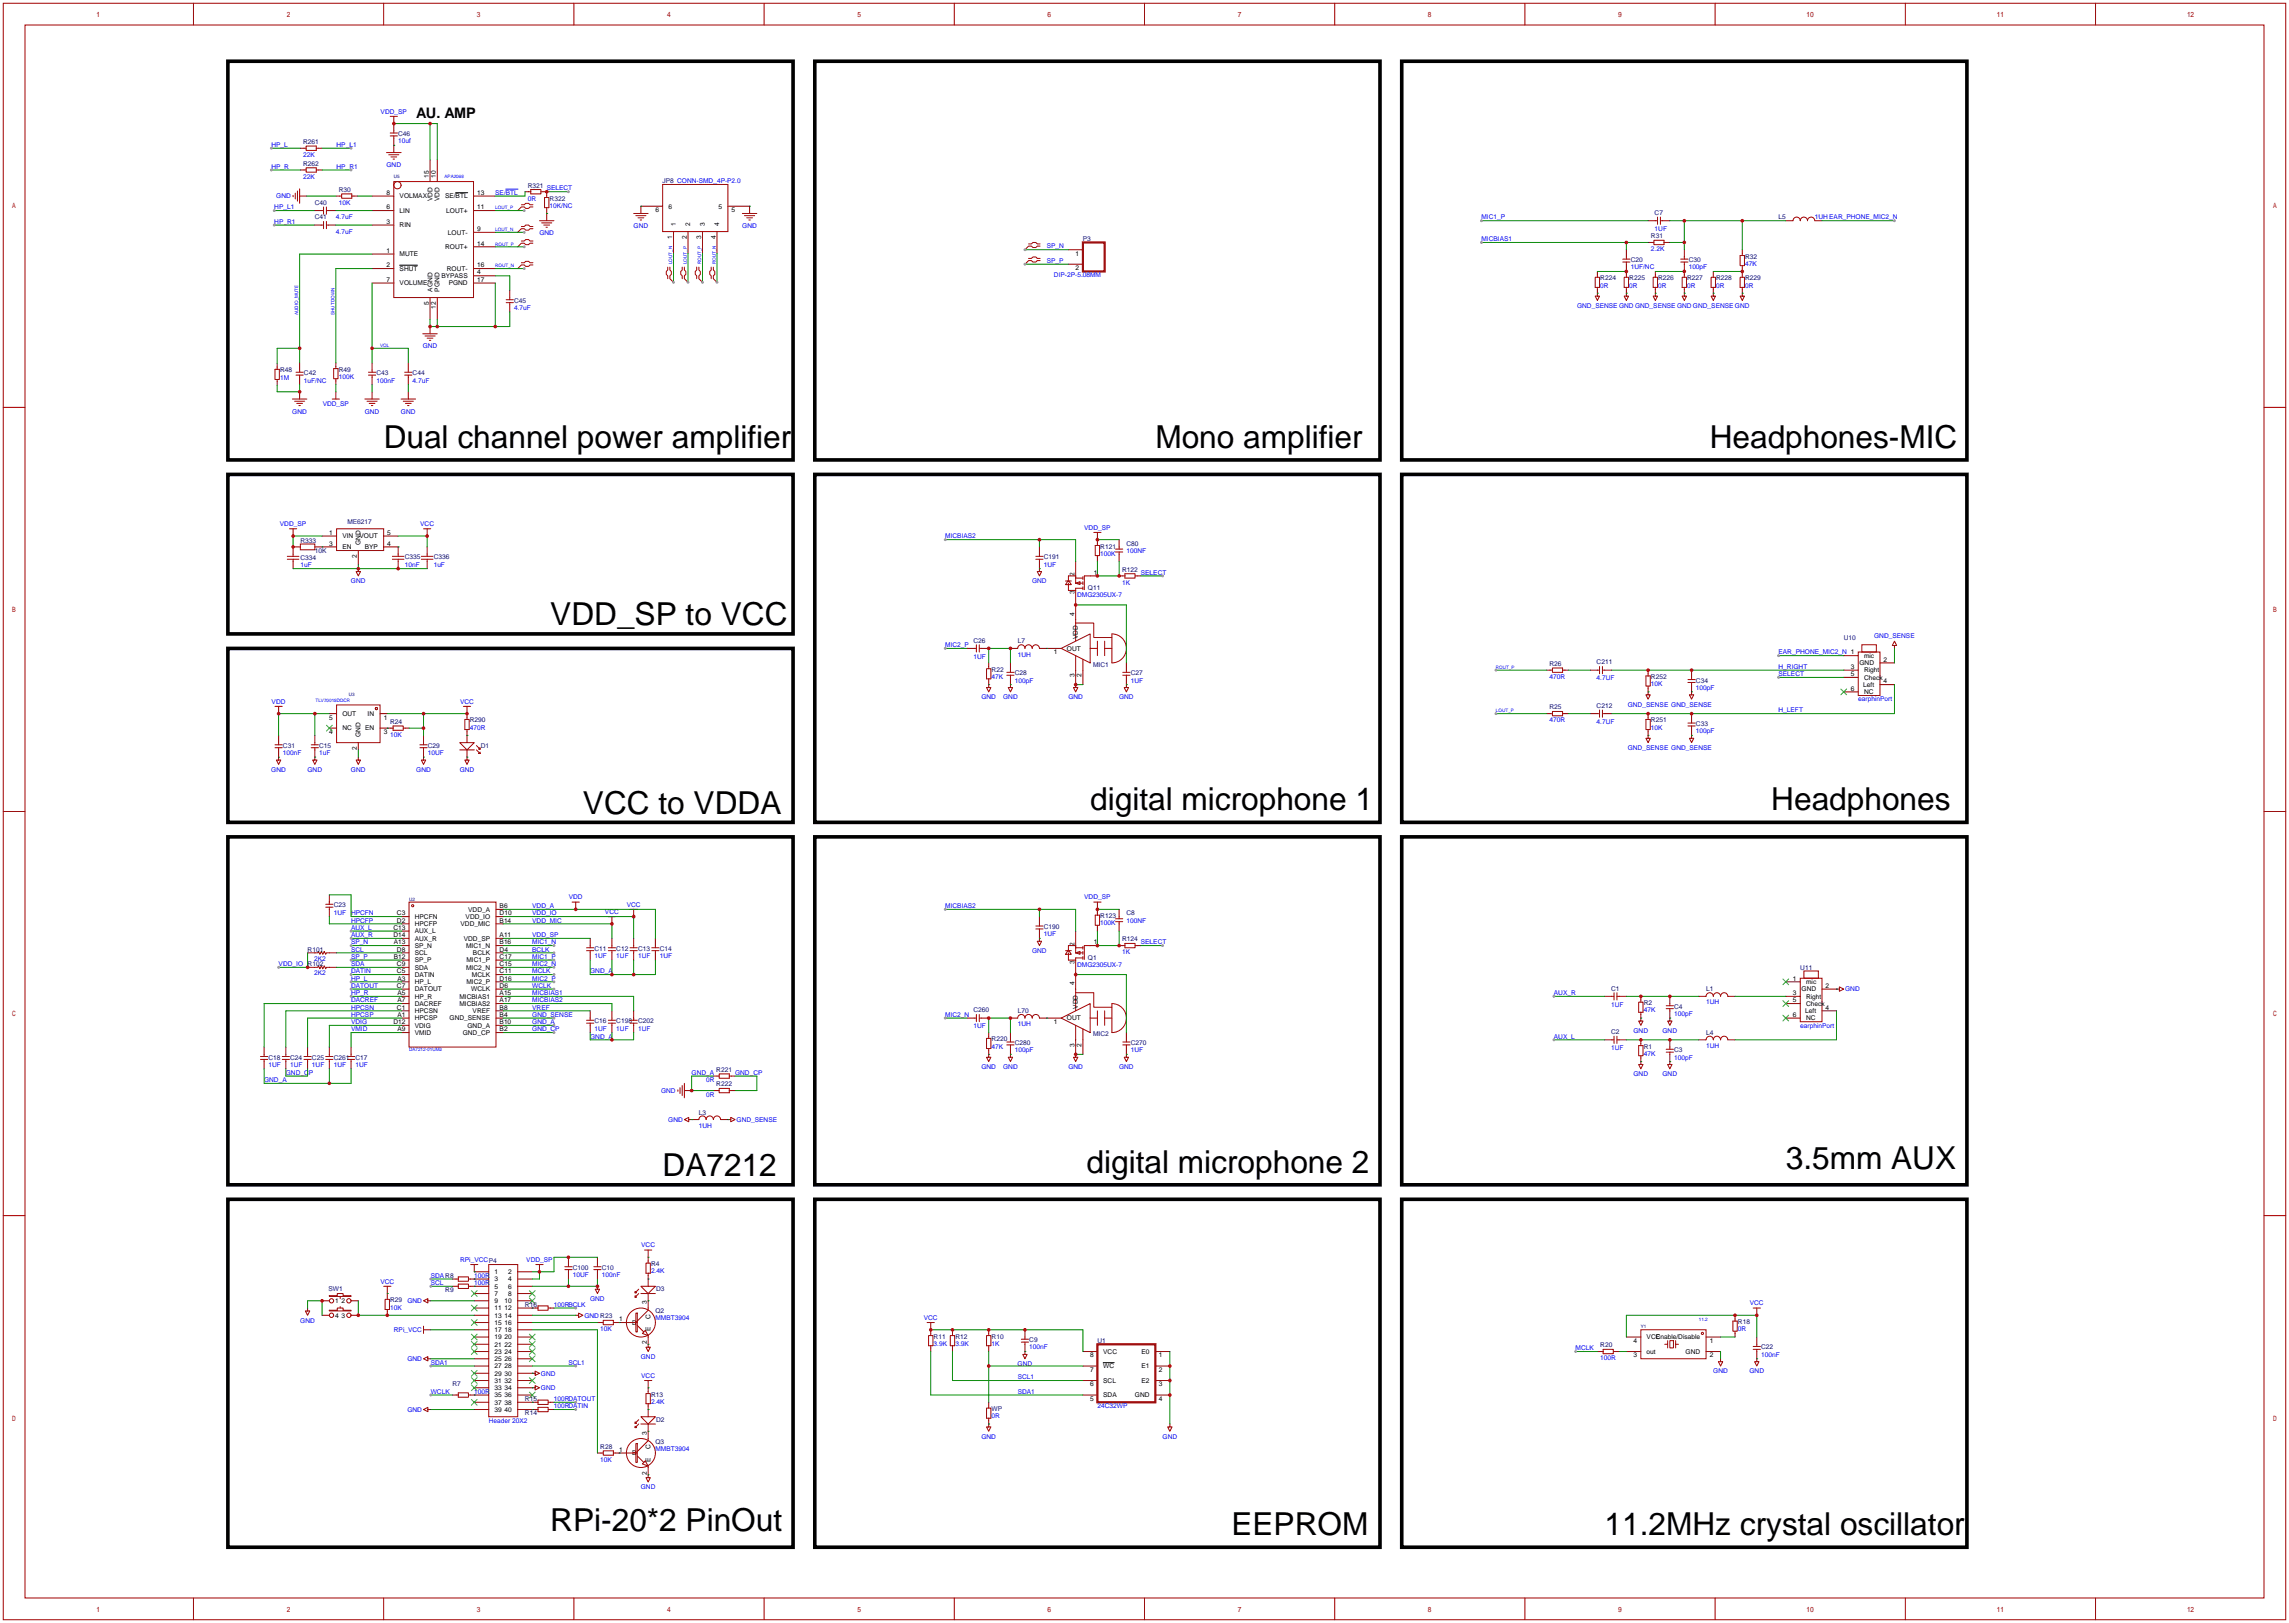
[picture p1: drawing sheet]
<svg xmlns="http://www.w3.org/2000/svg" width="802mm" height="569mm" viewBox="0 0 802 569" stroke-linecap="round" stroke-linejoin="round" font-family="sans-serif">
<defs><g id="words">
<g font-size="11.1">
<text x="134.5" y="156.9">Dual channel power amplifier</text>
<text x="405" y="156.9">Mono amplifier</text>
<text x="599.3" y="156.9">Headphones-MIC</text>
<text x="192.9" y="219.1">VDD_SP to VCC</text>
<text x="204.3" y="285.2">VCC to VDDA</text>
<text x="382.1" y="283.9">digital microphone 1</text>
<text x="620.9" y="283.9">Headphones</text>
<text x="232.3" y="412.2">DA7212</text>
<text x="380.9" y="410.9">digital microphone 2</text>
<text x="626" y="409.6">3.5mm AUX</text>
<text x="192.9" y="536.6">RPi-20*2 PinOut</text>
<text x="431.7" y="537.9">EEPROM</text>
<text x="562.5" y="537.9">11.2MHz crystal oscillator</text>
</g>
<text font-size="5.1" x="145.9" y="41.3">AU. AMP</text>
<g font-size="2.5" fill="#a00000">
<text x="633.3" y="6">10</text>
<text x="700" y="6">11</text>
<text x="766.6" y="6">12</text>
<text x="633.3" y="564.8">10</text>
<text x="700" y="564.8">11</text>
<text x="766.6" y="564.8">12</text>
</g>
<g font-size="2.3" fill="#00f">
<text x="133.4" y="39.8">VDD_SP</text>
<text x="95.1" y="51.5">HP_L</text>
<text x="118" y="51.5">HP_L1</text>
<text x="139.6" y="50.2">10uf</text>
<text x="95.1" y="59.1">HP_R</text>
<text x="106.3" y="55">22K</text>
<text x="118" y="59.1">HP_R1</text>
<text x="135.5" y="58.6">GND</text>
<text x="106.3" y="62.7">22K</text>
<text x="96.9" y="69.5">GND</text>
<text x="118.7" y="71.8">10K</text>
<text x="173.6" y="68.2">SE/BTL</text>
<text x="185" y="70.3">0R</text>
<text x="191.6" y="66.7">SELECT</text>
<text x="96.1" y="73.3">HP_L1</text>
<text x="117.7" y="76.9">4.7uF</text>
<text x="192.7" y="72.8">10K/NC</text>
<text x="519.3" y="76.9">MIC1_P</text>
<text x="636.1" y="76.9">1UH EAR_PHONE_MIC2_N</text>
<text x="96.1" y="78.4">HP_R1</text>
<text x="117.7" y="82">4.7uF</text>
<text x="189.1" y="82.5">GND</text>
<text x="222.1" y="79.9">GND</text>
<text x="260.2" y="79.9">GND</text>
<text x="580" y="80.9">1UF</text>
<text x="366.9" y="87">SP_N</text>
<text x="519.3" y="84.5">MICBIAS1</text>
<text x="578.7" y="88.1">2.2K</text>
<text x="366.9" y="92.1">SP_P</text>
<text x="571.6" y="94.4">1UF/NC</text>
<text x="591.9" y="94.4">100pF</text>
<text x="611.8" y="93.1">47K</text>
<text x="369.4" y="97.2">DIP-2P-5.08MM</text>
<text x="561" y="100.8">0R</text>
<text x="571.1" y="100.8">0R</text>
<text x="581.3" y="100.8">0R</text>
<text x="591.4" y="100.8">0R</text>
<text x="601.6" y="100.8">0R</text>
<text x="611.8" y="100.8">0R</text>
<text x="552.8" y="107.9">GND_SENSE GND GND_SENSE GND GND_SENSE GND</text>
<text x="180.2" y="108.6">4.7uF</text>
<text x="148.2" y="122.1">GND</text>
<text x="98.2" y="133">1M</text>
<text x="106.6" y="134">1uF/NC</text>
<text x="118.7" y="132.8">100K</text>
<text x="132" y="134">100nF</text>
<text x="144.7" y="134">4.7uF</text>
<text x="113.1" y="142.4">VDD_SP</text>
<text x="102.5" y="145">GND</text>
<text x="127.9" y="145">GND</text>
<text x="140.6" y="145">GND</text>
<text x="98.1" y="184.3">VDD_SP</text>
<text x="147.3" y="184.3">VCC</text>
<text x="380.1" y="185.6">VDD_SP</text>
<text x="331.3" y="188.6">MICBIAS2</text>
<text x="385.7" y="194.7">100K</text>
<text x="394.8" y="193.7">100NF</text>
<text x="105.3" y="198.8">1uF</text>
<text x="141.9" y="198.5">10nF</text>
<text x="152" y="198.5">1uF</text>
<text x="365.9" y="198.5">1UF</text>
<text x="399.9" y="201.3">SELECT</text>
<text x="123" y="204.4">GND</text>
<text x="361.8" y="204.4">GND</text>
<text x="377.6" y="209.2">DMG2305UX-7</text>
<text x="393.3" y="204.9">1K</text>
<text x="331.3" y="226.7">MIC2_P</text>
<text x="657" y="223.7">GND_SENSE</text>
<text x="341.2" y="230.8">1UF</text>
<text x="356.7" y="230">1UH</text>
<text x="623.4" y="229.3">EAR_PHONE_MIC2_N 1</text>
<text x="347.6" y="237.9">47K</text>
<text x="355.7" y="239.2">100pF</text>
<text x="396.4" y="239.2">1UF</text>
<text x="543.2" y="237.9">470R</text>
<text x="559.7" y="238.4">4.7UF</text>
<text x="623.4" y="236.9">SELECT</text>
<text x="623.4" y="234.4">H_RIGHT</text>
<text x="344" y="245">GND</text>
<text x="351.6" y="245">GND</text>
<text x="374.5" y="245">GND</text>
<text x="392.3" y="245">GND</text>
<text x="578.7" y="240.5">10K</text>
<text x="594.5" y="241.7">100pF</text>
<text x="651.4" y="245.8">earphinPort</text>
<text x="95.2" y="246.6">VDD</text>
<text x="161.3" y="246.6">VCC</text>
<text x="570.6" y="247.6">GND_SENSE GND_SENSE</text>
<text x="623.4" y="249.6">H_LEFT</text>
<text x="164.7" y="255.7">470R</text>
<text x="543.2" y="253.2">470R</text>
<text x="559.7" y="253.7">4.7UF</text>
<text x="578.7" y="255.7">10K</text>
<text x="594.5" y="257">100pF</text>
<text x="136.8" y="258.2">10K</text>
<text x="570.6" y="262.8">GND_SENSE GND_SENSE</text>
<text x="99.2" y="264.6">100nF</text>
<text x="111.9" y="264.6">1uF</text>
<text x="150" y="264.6">10UF</text>
<text x="95.1" y="270.4">GND</text>
<text x="107.8" y="270.4">GND</text>
<text x="123" y="270.4">GND</text>
<text x="145.9" y="270.4">GND</text>
<text x="161.1" y="270.4">GND</text>
<text x="199.4" y="315.1">VDD</text>
<text x="219.7" y="317.7">VCC</text>
<text x="380.1" y="315.1">VDD_SP</text>
<text x="117" y="320.5">1UF</text>
<text x="123.1" y="320.7">HPCFN</text>
<text x="123.1" y="323.3">HPCFP</text>
<text x="186.6" y="323.3">VDD_MIC</text>
<text x="186.6" y="320.7">VDD_IO</text>
<text x="186.6" y="318.2">VDD_A</text>
<text x="212.1" y="320.2">VCC</text>
<text x="331.3" y="318.2">MICBIAS2</text>
<text x="394.8" y="323.3">100NF</text>
<text x="123.1" y="325.8">AUX_L</text>
<text x="123.1" y="328.3">AUX_R</text>
<text x="186.6" y="328.3">VDD_SP</text>
<text x="365.9" y="328.1">1UF</text>
<text x="385.7" y="324.3">100K</text>
<text x="123.1" y="330.9">SP_N</text>
<text x="123.1" y="333.4">SCL</text>
<text x="123.1" y="336">SP_P</text>
<text x="186.6" y="330.9">MIC1_N</text>
<text x="186.6" y="333.4">BCLK</text>
<text x="186.6" y="336">MIC1_P</text>
<text x="208.4" y="335.7">1UF</text>
<text x="216" y="335.7">1UF</text>
<text x="223.6" y="335.7">1UF</text>
<text x="231.3" y="335.7">1UF</text>
<text x="361.8" y="333.9">GND</text>
<text x="393.3" y="334.4">1K</text>
<text x="399.9" y="330.9">SELECT</text>
<text x="97.7" y="338.5">VDD_IO</text>
<text x="110.1" y="336.7">2K2</text>
<text x="110.1" y="341.8">2K2</text>
<text x="123.1" y="341">DATIN</text>
<text x="123.1" y="338.5">SDA</text>
<text x="186.6" y="338.5">MIC2_N</text>
<text x="186.6" y="341">MCLK</text>
<text x="206.9" y="341">GND_A</text>
<text x="377.6" y="338.8">DMG2305UX-7</text>
<text x="123.1" y="346.1">DATOUT</text>
<text x="123.1" y="343.6">HP_L</text>
<text x="186.6" y="343.6">MIC2_P</text>
<text x="186.6" y="346.1">WCLK</text>
<text x="646.8" y="347.4">GND</text>
<text x="123.1" y="353.7">HPCSN</text>
<text x="123.1" y="351.2">DACREF</text>
<text x="123.1" y="348.7">HP_R</text>
<text x="186.6" y="353.7">VREF</text>
<text x="186.6" y="351.2">MICBIAS2</text>
<text x="186.6" y="348.7">MICBIAS1</text>
<text x="544.7" y="348.7">AUX_R</text>
<text x="564.8" y="352.7">1UF</text>
<text x="598" y="352">1UH</text>
<text x="123.1" y="356.3">HPCSP</text>
<text x="123.1" y="358.8">VDIG</text>
<text x="186.6" y="358.8">GND_A</text>
<text x="186.6" y="356.3">GND_SENSE</text>
<text x="331.3" y="356.3">MIC2_N</text>
<text x="356.7" y="359.6">1UH</text>
<text x="576.2" y="354.8">47K</text>
<text x="586.9" y="356">100pF</text>
<text x="123.1" y="361.4">VMID</text>
<text x="186.6" y="361.4">GND_CP</text>
<text x="206.9" y="363.9">GND_A</text>
<text x="208.4" y="361.1">1UF</text>
<text x="216" y="361.1">1UF</text>
<text x="223.6" y="361.1">1UF</text>
<text x="341.2" y="360.3">1UF</text>
<text x="544.7" y="363.9">AUX_L</text>
<text x="572.6" y="361.9">GND</text>
<text x="582.8" y="361.9">GND</text>
<text x="631.1" y="360.1">earphinPort</text>
<text x="347.6" y="367.5">47K</text>
<text x="355.7" y="368.7">100pF</text>
<text x="396.4" y="368.7">1UF</text>
<text x="564.8" y="368">1UF</text>
<text x="576.2" y="370">47K</text>
<text x="586.9" y="371.3">100pF</text>
<text x="598" y="367.2">1UH</text>
<text x="94.1" y="373.8">1UF</text>
<text x="100.2" y="376.6">GND_CP</text>
<text x="101.7" y="373.8">1UF</text>
<text x="109.3" y="373.8">1UF</text>
<text x="117" y="373.8">1UF</text>
<text x="124.6" y="373.8">1UF</text>
<text x="242.4" y="376.6">GND_A</text>
<text x="257.7" y="376.6">GND_CP</text>
<text x="344" y="374.6">GND</text>
<text x="351.6" y="374.6">GND</text>
<text x="374.5" y="374.6">GND</text>
<text x="392.3" y="374.6">GND</text>
<text x="572.6" y="377.1">GND</text>
<text x="582.8" y="377.1">GND</text>
<text x="92.6" y="379.1">GND_A</text>
<text x="231.7" y="383">GND</text>
<text x="247.5" y="379.1">0R</text>
<text x="247.5" y="384.2">0R</text>
<text x="234.3" y="393.1">GND</text>
<text x="245" y="395.1">1UH</text>
<text x="258.2" y="393.1">GND_SENSE</text>
<text x="224.8" y="437.1">VCC</text>
<text x="161.3" y="442.1">RPi_VCCP4</text>
<text x="184.5" y="442.1">VDD_SP</text>
<text x="133.3" y="449.8">VCC</text>
<text x="151" y="447.7">SDAR8</text>
<text x="166.2" y="447.7">100R</text>
<text x="200.8" y="447.5">10UF</text>
<text x="210.9" y="447.5">100nF</text>
<text x="228.2" y="446.2">2.4K</text>
<text x="151" y="450.3">SCL</text>
<text x="166.2" y="450.3">100R</text>
<text x="206.9" y="455.8">GND</text>
<text x="136.8" y="458.9">10K</text>
<text x="142.8" y="456.6">GND</text>
<text x="194.2" y="457.9">100RBCLK</text>
<text x="204.9" y="461.7">GND R23</text>
<text x="613.4" y="457.4">VCC</text>
<text x="105.3" y="463.5">GND</text>
<text x="138.1" y="466.8">RPi_VCC</text>
<text x="210.4" y="466.5">10K</text>
<text x="229.7" y="462.7">MMBT3904</text>
<text x="323.8" y="462.5">VCC</text>
<text x="609.2" y="466.5">0R</text>
<text x="327.3" y="471.6">3.9K</text>
<text x="334.9" y="471.6">3.9K</text>
<text x="347.6" y="471.6">1K</text>
<text x="360.8" y="472.9">100nF</text>
<text x="552.3" y="473.1">MCLK</text>
<text x="142.8" y="476.9">GND</text>
<text x="151" y="478.2">SDA1</text>
<text x="199.3" y="478.2">SCL1</text>
<text x="224.6" y="476.2">GND</text>
<text x="356.7" y="478.7">GND</text>
<text x="561" y="476.7">100R</text>
<text x="617.3" y="475.4">100nF</text>
<text x="189.6" y="482">GND</text>
<text x="224.8" y="482.8">VCC</text>
<text x="356.7" y="483.3">SCL1</text>
<text x="600.6" y="481.2">GND</text>
<text x="613.3" y="481.2">GND</text>
<text x="151" y="488.4">WCLK</text>
<text x="166.2" y="488.4">100R</text>
<text x="189.6" y="487.1">GND</text>
<text x="194.2" y="490.9">100RDATOUT</text>
<text x="228.2" y="491.9">2.4K</text>
<text x="356.7" y="488.4">SDA1</text>
<text x="142.8" y="494.7">GND</text>
<text x="194.2" y="493.4">100RDATIN</text>
<text x="347.6" y="497">0R</text>
<text x="384.7" y="493.4">24C32WP</text>
<text x="171.3" y="498.5">Header 20X2</text>
<text x="229.7" y="508.4">MMBT3904</text>
<text x="344" y="504.1">GND</text>
<text x="407.5" y="504.1">GND</text>
<text x="210.4" y="512.2">10K</text>
<text x="224.6" y="521.9">GND</text>
</g>
<g font-size="2.3" fill="#000080">
<text x="139.6" y="47.7">C46</text>
<text x="106.3" y="50.5">R261</text>
<text x="106.3" y="58.1">R262</text>
<text x="185" y="65.7">R321</text>
<text x="232.3" y="64.2">JP8 CONN-SMD_4P-P2.0</text>
<text x="110.4" y="71.8">C40</text>
<text x="118.7" y="67.2">R30</text>
<text x="192.7" y="70.3">R322</text>
<text x="110.4" y="76.9">C41</text>
<text x="580" y="75.4">C7</text>
<text x="623.4" y="76.9">L5</text>
<text x="578.7" y="83.5">R31</text>
<text x="379.6" y="84.5">P3</text>
<text x="571.6" y="91.9">C20</text>
<text x="591.9" y="91.9">C30</text>
<text x="611.8" y="90.6">R32</text>
<text x="561" y="98.2">R224</text>
<text x="571.1" y="98.2">R225</text>
<text x="581.3" y="98.2">R226</text>
<text x="591.4" y="98.2">R227</text>
<text x="601.6" y="98.2">R228</text>
<text x="611.8" y="98.2">R229</text>
<text x="180.2" y="106.1">C45</text>
<text x="98.2" y="130.5">R48</text>
<text x="106.6" y="131.5">C42</text>
<text x="118.7" y="130.2">R49</text>
<text x="132" y="131.5">C43</text>
<text x="144.7" y="131.5">C44</text>
<text x="121.8" y="183.6">ME6217</text>
<text x="105.3" y="190.2">R333</text>
<text x="394.8" y="191.2">C80</text>
<text x="105.3" y="196.3">C334</text>
<text x="110.4" y="193.7">10K</text>
<text x="141.9" y="196">C335</text>
<text x="152" y="196">C336</text>
<text x="365.9" y="196">C191</text>
<text x="385.7" y="192.2">R121</text>
<text x="393.3" y="200.3">R122</text>
<text x="381.4" y="206.7">Q11</text>
<text x="341.2" y="225.2">C26</text>
<text x="356.7" y="225.5">L7</text>
<text x="646.3" y="224.2">U10</text>
<text x="383.2" y="233.6">MIC1</text>
<text x="543.2" y="233.3">R26</text>
<text x="559.7" y="232.8">C211</text>
<text x="347.6" y="235.4">R22</text>
<text x="355.7" y="236.6">C28</text>
<text x="396.4" y="236.6">C27</text>
<text x="578.7" y="237.9">R252</text>
<text x="594.5" y="239.2">C34</text>
<text x="543.2" y="248.6">R25</text>
<text x="559.7" y="248.1">C212</text>
<text x="136.8" y="253.7">R24</text>
<text x="164.7" y="253.2">R290</text>
<text x="578.7" y="253.2">R251</text>
<text x="594.5" y="254.4">C33</text>
<text x="99.2" y="262">C31</text>
<text x="111.9" y="262">C15</text>
<text x="150" y="262">C29</text>
<text x="168.5" y="262">D1</text>
<text x="117" y="317.9">C23</text>
<text x="385.7" y="321.7">R123</text>
<text x="394.8" y="320.7">C8</text>
<text x="365.9" y="325.5">C190</text>
<text x="393.3" y="329.9">R124</text>
<text x="107.8" y="333.4">R101</text>
<text x="208.4" y="333.2">C11</text>
<text x="216" y="333.2">C12</text>
<text x="223.6" y="333.2">C13</text>
<text x="231.3" y="333.2">C14</text>
<text x="107.8" y="338.5">R102</text>
<text x="381.4" y="336.2">Q1</text>
<text x="631.1" y="339.8">U11</text>
<text x="564.8" y="347.1">C1</text>
<text x="598" y="347.4">L1</text>
<text x="576.2" y="352.2">R2</text>
<text x="586.9" y="353.5">C4</text>
<text x="208.4" y="358.6">C16</text>
<text x="216" y="358.6">C198</text>
<text x="223.6" y="358.6">C202</text>
<text x="341.2" y="354.8">C260</text>
<text x="356.7" y="355">L70</text>
<text x="347.6" y="364.9">R220</text>
<text x="383.2" y="363.1">MIC2</text>
<text x="564.8" y="362.4">C2</text>
<text x="598" y="362.6">L4</text>
<text x="94.1" y="371.3">C18</text>
<text x="101.7" y="371.3">C24</text>
<text x="109.3" y="371.3">C25</text>
<text x="117" y="371.3">C261</text>
<text x="124.6" y="371.3">C17</text>
<text x="355.7" y="366.2">C280</text>
<text x="396.4" y="366.2">C270</text>
<text x="576.2" y="367.5">R1</text>
<text x="586.9" y="368.7">C3</text>
<text x="251.1" y="375.6">R221</text>
<text x="251.1" y="380.7">R222</text>
<text x="245" y="390.6">L3</text>
<text x="228.2" y="443.7">R4</text>
<text x="200.8" y="444.9">C100</text>
<text x="210.9" y="444.9">C10</text>
<text x="115.2" y="452.5">SW1</text>
<text x="156.1" y="452.8">R9</text>
<text x="230" y="452.5">D3</text>
<text x="136.8" y="456.4">R29</text>
<text x="184" y="457.9">R16</text>
<text x="229.7" y="460.2">Q2</text>
<text x="609.2" y="464">R18</text>
<text x="327.3" y="469.1">R11</text>
<text x="334.9" y="469.1">R12</text>
<text x="347.6" y="469.1">R10</text>
<text x="360.8" y="470.3">C9</text>
<text x="384.7" y="470.6">U1</text>
<text x="561" y="472.1">R20</text>
<text x="617.3" y="472.9">C22</text>
<text x="158.6" y="485.8">R7</text>
<text x="184" y="490.9">R15</text>
<text x="228.2" y="489.4">R13</text>
<text x="184" y="496">R14</text>
<text x="347.6" y="494.5">WP</text>
<text x="230" y="498.3">D2</text>
<text x="210.4" y="507.7">R28</text>
<text x="229.7" y="505.9">Q3</text>
</g>
<g font-size="2.3">
<text x="150.3" y="62.4" transform="rotate(-90 150.3 62.4)">15</text>
<text x="152.8" y="62.4" transform="rotate(-90 152.8 62.4)">10</text>
<text x="135.5" y="68.2">8</text>
<text x="140.1" y="69.5">VOLMAX</text>
<text x="151.6" y="70.5" transform="rotate(-90 151.6 70.5)">VDD</text>
<text x="154.1" y="70.5" transform="rotate(-90 154.1 70.5)">VDD</text>
<text x="156" y="69.5">SE/BTL</text>
<text x="167.3" y="68.2">13</text>
<text x="135.5" y="73.3">6</text>
<text x="140.1" y="74.6">LIN</text>
<text x="156.4" y="74.6">LOUT+</text>
<text x="167.3" y="73.3">11</text>
<text x="229.7" y="74.3">6</text>
<text x="234.3" y="73.1">6</text>
<text x="251.8" y="73.1">5</text>
<text x="256.4" y="74.3">5</text>
<text x="135.5" y="78.4">3</text>
<text x="140.1" y="79.7">RIN</text>
<text x="157" y="82.2">LOUT-</text>
<text x="167.3" y="80.9">9</text>
<text x="235.6" y="83.7" transform="rotate(-90 235.6 83.7)">1</text>
<text x="236.9" y="79.1" transform="rotate(-90 236.9 79.1)">1</text>
<text x="240.7" y="83.7" transform="rotate(-90 240.7 83.7)">2</text>
<text x="242" y="79.1" transform="rotate(-90 242 79.1)">2</text>
<text x="245.8" y="83.7" transform="rotate(-90 245.8 83.7)">3</text>
<text x="247.1" y="79.1" transform="rotate(-90 247.1 79.1)">3</text>
<text x="250.9" y="83.7" transform="rotate(-90 250.9 83.7)">4</text>
<text x="252.1" y="79.1" transform="rotate(-90 252.1 79.1)">4</text>
<text x="135.5" y="88.6">1</text>
<text x="140.1" y="89.8">MUTE</text>
<text x="156.1" y="87.3">ROUT+</text>
<text x="167.3" y="86">14</text>
<text x="377" y="89.6">1</text>
<text x="135.5" y="93.6">2</text>
<text x="140.1" y="94.9">SHUT</text>
<text x="156.6" y="94.9">ROUT-</text>
<text x="167.3" y="93.6">16</text>
<text x="377" y="94.7">2</text>
<text x="135.5" y="98.7">7</text>
<text x="140.1" y="100">VOLUME</text>
<text x="154.7" y="97.5">BYPASS</text>
<text x="157.3" y="100">PGND</text>
<text x="167.3" y="96.2">4</text>
<text x="167.3" y="98.7">17</text>
<text x="150.3" y="106.8" transform="rotate(-90 150.3 106.8)">5</text>
<text x="151.6" y="102.2" transform="rotate(-90 151.6 102.2)">AGND</text>
<text x="154.1" y="102.2" transform="rotate(-90 154.1 102.2)">PGND</text>
<text x="152.8" y="108.1" transform="rotate(-90 152.8 108.1)">12</text>
<text x="115.4" y="187.4">1</text>
<text x="115.4" y="191.2">3</text>
<text x="120" y="188.6">VIN</text>
<text x="126" y="188.6">VOUT</text>
<text x="126.4" y="190.9" transform="rotate(-90 126.4 190.9)">GND</text>
<text x="135.8" y="191.2">4</text>
<text x="135.8" y="187.4">5</text>
<text x="120" y="192.5">EN</text>
<text x="125.1" y="195.5" transform="rotate(-90 125.1 195.5)">2</text>
<text x="127.8" y="192.5">BYP</text>
<text x="376.6" y="201.8" transform="rotate(-90 376.6 201.8)">2</text>
<text x="383.4" y="201.3">1</text>
<text x="376.6" y="208.2" transform="rotate(-90 376.6 208.2)">3</text>
<text x="376.6" y="215.8" transform="rotate(-90 376.6 215.8)">4</text>
<text x="377.9" y="224" transform="rotate(-90 377.9 224)">VDD</text>
<text x="369.4" y="229.3">1</text>
<text x="374" y="228">OUT</text>
<text x="651.8" y="233.1">GND</text>
<text x="653.4" y="230.6">mic</text>
<text x="660.3" y="231.8">2</text>
<text x="376.6" y="237.4" transform="rotate(-90 376.6 237.4)">3</text>
<text x="379.1" y="237.4" transform="rotate(-90 379.1 237.4)">2</text>
<text x="648.8" y="234.4">3</text>
<text x="648.8" y="236.9">5</text>
<text x="653.4" y="235.6">Right</text>
<text x="653.4" y="238.2">Check</text>
<text x="660.3" y="239.4">4</text>
<text x="648.8" y="242">6</text>
<text x="653.1" y="240.7">Left</text>
<text x="653.4" y="243.3">NC</text>
<text x="120" y="250.9">OUT</text>
<text x="128.9" y="250.9">IN</text>
<text x="115.4" y="257.2">4</text>
<text x="115.4" y="252.1">5</text>
<text x="120" y="256">NC</text>
<text x="128" y="256">EN</text>
<text x="134.5" y="252.1">1</text>
<text x="134.5" y="257.2">3</text>
<text x="125.1" y="262.8" transform="rotate(-90 125.1 262.8)">2</text>
<text x="126.4" y="258.2" transform="rotate(-90 126.4 258.2)">GND</text>
<text x="139.2" y="320.7">C3</text>
<text x="139.2" y="323.3">D2</text>
<text x="145.4" y="322">HPCFN</text>
<text x="163.2" y="322">VDD_IO</text>
<text x="164.1" y="319.5">VDD_A</text>
<text x="175.1" y="323.3">B14</text>
<text x="175.1" y="320.7">D10</text>
<text x="175.1" y="318.2">B6</text>
<text x="137.9" y="325.8">C13</text>
<text x="137.9" y="328.3">D14</text>
<text x="145.4" y="327.1">AUX_L</text>
<text x="145.4" y="324.5">HPCFP</text>
<text x="145.4" y="329.6">AUX_R</text>
<text x="161.4" y="324.5">VDD_MIC</text>
<text x="162.6" y="329.6">VDD_SP</text>
<text x="175.1" y="328.3">A11</text>
<text x="138" y="330.9">A13</text>
<text x="138" y="336">B12</text>
<text x="139.2" y="333.4">D8</text>
<text x="145.4" y="332.2">SP_N</text>
<text x="145.4" y="334.7">SCL</text>
<text x="163.4" y="332.2">MIC1_N</text>
<text x="165.8" y="334.7">BCLK</text>
<text x="175.1" y="336">C17</text>
<text x="175.1" y="333.4">D4</text>
<text x="175.1" y="330.9">B16</text>
<text x="376.6" y="331.4" transform="rotate(-90 376.6 331.4)">2</text>
<text x="383.4" y="330.9">1</text>
<text x="139.2" y="338.5">C9</text>
<text x="139.2" y="341">C5</text>
<text x="145.4" y="337.2">SP_P</text>
<text x="145.4" y="339.8">SDA</text>
<text x="163.4" y="339.8">MIC2_N</text>
<text x="163.5" y="337.2">MIC1_P</text>
<text x="175.1" y="341">C11</text>
<text x="175.1" y="338.5">C15</text>
<text x="376.6" y="337.7" transform="rotate(-90 376.6 337.7)">3</text>
<text x="139.2" y="346.1">C7</text>
<text x="139.3" y="343.6">A3</text>
<text x="145.4" y="342.3">DATIN</text>
<text x="145.4" y="344.9">HP_L</text>
<text x="145.4" y="347.4">DATOUT</text>
<text x="163.5" y="344.9">MIC2_P</text>
<text x="165.2" y="347.4">WCLK</text>
<text x="165.4" y="342.3">MCLK</text>
<text x="175.1" y="346.1">D6</text>
<text x="175.1" y="343.6">D16</text>
<text x="376.6" y="345.3" transform="rotate(-90 376.6 345.3)">4</text>
<text x="628.5" y="343.6">1</text>
<text x="631.5" y="347.4">GND</text>
<text x="633.1" y="344.9">mic</text>
<text x="640" y="346.1">2</text>
<text x="139.2" y="353.7">C1</text>
<text x="139.3" y="351.2">A7</text>
<text x="139.3" y="348.7">A5</text>
<text x="145.4" y="352.5">DACREF</text>
<text x="145.4" y="349.9">HP_R</text>
<text x="161.1" y="352.5">MICBIAS2</text>
<text x="161.1" y="349.9">MICBIAS1</text>
<text x="175.1" y="353.7">B8</text>
<text x="175.1" y="351.2">A17</text>
<text x="175.1" y="348.7">A15</text>
<text x="377.9" y="353.5" transform="rotate(-90 377.9 353.5)">VDD</text>
<text x="628.5" y="348.7">3</text>
<text x="628.5" y="351.2">5</text>
<text x="633.1" y="349.9">Right</text>
<text x="633.1" y="352.5">Check</text>
<text x="640" y="353.7">4</text>
<text x="137.9" y="358.8">D12</text>
<text x="139.3" y="356.3">A1</text>
<text x="145.4" y="355">HPCSN</text>
<text x="145.4" y="357.6">HPCSP</text>
<text x="157.6" y="357.6">GND_SENSE</text>
<text x="165.7" y="355">VREF</text>
<text x="175.1" y="356.3">B4</text>
<text x="175.1" y="358.8">B10</text>
<text x="369.4" y="358.8">1</text>
<text x="374" y="357.6">OUT</text>
<text x="628.5" y="356.3">6</text>
<text x="632.8" y="355">Left</text>
<text x="633.1" y="357.6">NC</text>
<text x="139.3" y="361.4">A9</text>
<text x="145.4" y="360.1">VDIG</text>
<text x="145.4" y="362.6">VMID</text>
<text x="162.2" y="362.6">GND_CP</text>
<text x="163.9" y="360.1">GND_A</text>
<text x="175.1" y="361.4">B2</text>
<text x="376.6" y="366.9" transform="rotate(-90 376.6 366.9)">3</text>
<text x="379.1" y="366.9" transform="rotate(-90 379.1 366.9)">2</text>
<text x="173.4" y="446.5">1</text>
<text x="173.4" y="449">3</text>
<text x="178.2" y="446.5">2</text>
<text x="178.2" y="449">4</text>
<text x="173.4" y="451.5">5</text>
<text x="173.4" y="454.1">7</text>
<text x="178.2" y="451.5">6</text>
<text x="178.2" y="454.1">8</text>
<text x="117.5" y="456.6">1</text>
<text x="117.5" y="461.7">4</text>
<text x="119.7" y="456.6">2</text>
<text x="119.7" y="461.7">3</text>
<text x="173.4" y="456.6">9</text>
<text x="173.4" y="459.2">11</text>
<text x="173.4" y="461.7">13</text>
<text x="176.9" y="456.6">10</text>
<text x="176.9" y="459.2">12</text>
<text x="176.9" y="461.7">14</text>
<text x="226.7" y="457.1" transform="rotate(-90 226.7 457.1)">3</text>
<text x="173.4" y="464.2">15</text>
<text x="173.4" y="466.8">17</text>
<text x="176.9" y="464.2">16</text>
<text x="176.9" y="466.8">18</text>
<text x="217" y="463">1</text>
<text x="221.6" y="464.2">B</text>
<text x="228" y="466.5" transform="rotate(-90 228 466.5)">E</text>
<text x="228" y="462" transform="rotate(-90 228 462)">C</text>
<text x="173.4" y="469.3">19</text>
<text x="173.4" y="471.9">21</text>
<text x="176.9" y="469.3">20</text>
<text x="176.9" y="471.9">22</text>
<text x="226.7" y="471.1" transform="rotate(-90 226.7 471.1)">2</text>
<text x="572.6" y="470.6">4</text>
<text x="577.2" y="469.3">VCC</text>
<text x="580.5" y="469.3">Enable/Disable</text>
<text x="599.3" y="470.6">1</text>
<text x="173.4" y="474.4">23</text>
<text x="173.4" y="476.9">25</text>
<text x="173.4" y="479.5">27</text>
<text x="176.9" y="474.4">24</text>
<text x="176.9" y="476.9">26</text>
<text x="176.9" y="479.5">28</text>
<text x="382.1" y="475.7">8</text>
<text x="386.7" y="479.5">WC</text>
<text x="386.7" y="474.4">VCC</text>
<text x="400.1" y="474.4">E0</text>
<text x="400.1" y="479.5">E1</text>
<text x="406.3" y="475.7">1</text>
<text x="572.6" y="475.7">3</text>
<text x="577.2" y="474.4">out</text>
<text x="590.9" y="474.4">GND</text>
<text x="599.3" y="475.7">2</text>
<text x="173.4" y="482">29</text>
<text x="173.4" y="484.6">31</text>
<text x="176.9" y="482">30</text>
<text x="176.9" y="484.6">32</text>
<text x="382.1" y="485.8">6</text>
<text x="382.1" y="480.7">7</text>
<text x="386.7" y="484.6">SCL</text>
<text x="400.1" y="484.6">E2</text>
<text x="406.3" y="480.7">2</text>
<text x="406.3" y="485.8">3</text>
<text x="173.4" y="487.1">33</text>
<text x="173.4" y="489.6">35</text>
<text x="176.9" y="487.1">34</text>
<text x="176.9" y="489.6">36</text>
<text x="382.1" y="490.9">5</text>
<text x="386.7" y="489.6">SDA</text>
<text x="397.8" y="489.6">GND</text>
<text x="406.3" y="490.9">4</text>
<text x="173.4" y="492.2">37</text>
<text x="173.4" y="494.7">39</text>
<text x="176.9" y="492.2">38</text>
<text x="176.9" y="494.7">40</text>
<text x="226.7" y="502.8" transform="rotate(-90 226.7 502.8)">3</text>
<text x="217" y="508.7">1</text>
<text x="221.6" y="510">B</text>
<text x="228" y="507.8" transform="rotate(-90 228 507.8)">C</text>
<text x="228" y="512.2" transform="rotate(-90 228 512.2)">E</text>
<text x="226.7" y="516.8" transform="rotate(-90 226.7 516.8)">2</text>
</g>
<g font-size="1.6" fill="#000080">
<text x="138" y="62.4">U5</text>
<text x="122.3" y="244">U3</text>
<text x="143.4" y="315.6">U2</text>
<text x="575.2" y="465.5">Y1</text>
</g>
<g font-size="1.6" fill="#00f">
<text x="155.8" y="62.4">APA2068</text>
<text x="173.6" y="73.3">LOUT_P</text>
<text x="173.6" y="80.9">LOUT_N</text>
<text x="173.6" y="86">ROUT_P</text>
<text x="173.6" y="93.6">ROUT_N</text>
<text x="235.6" y="92.6" transform="rotate(-90 235.6 92.6)">LOUT_N</text>
<text x="240.7" y="92.6" transform="rotate(-90 240.7 92.6)">LOUT_P</text>
<text x="245.8" y="92.6" transform="rotate(-90 245.8 92.6)">ROUT_P</text>
<text x="250.9" y="92.6" transform="rotate(-90 250.9 92.6)">ROUT_N</text>
<text x="104.6" y="110.4" transform="rotate(-90 104.6 110.4)">AUDIO_MUTE</text>
<text x="117.3" y="110.4" transform="rotate(-90 117.3 110.4)">SHUTDOWN</text>
<text x="133.2" y="121.6">VOL</text>
<text x="524.4" y="234.4">ROUT_P</text>
<text x="110.6" y="246">TLV70018DDCR</text>
<text x="524.4" y="249.6">LOUT_P</text>
<text x="143.4" y="368.2">DA7212-01UM2</text>
<text x="595.5" y="463">11.2</text>
</g>
</g></defs>
<g fill="none" stroke="#870000" stroke-width=".35">
<path d="M105.3 51.9h1.3M105.3 59.6h1.3M111.6 51.9h1.3M111.6 59.6h1.3M138 40.8v5M138 48.4v5.1M150.7 56v7.6M153.3 56v7.6M105 68.7h2.6M110.1 78.9h2.5M110.1 73.8h2.5M115.2 78.9h2.5"/>
<path d="M115.2 73.8h2.5M117.7 68.7h1.3M124.1 68.7h1.2M130.4 68.7h7.6M130.4 78.9h7.6M130.4 73.8h7.6M166 68.7h7.6M166 73.8h7.6M184 67.2h1.3M190.4 67.2h1.2v1.3M191.6 73.5v3.8M232.3 72.3h-7.6v2.5"/>
<path d="M255.1 72.3h7.7v2.5M577.7 77.3h2.6M582.8 77.3h2.5M626 77.3h2.5M636.1 77.3h2.6M130.4 99.2h7.6M130.4 94.1h7.6M130.4 89h7.6M166 99.2h7.6M166 86.5h7.6M166 94.1h7.6M166 96.6h7.6"/>
<path d="M166 81.4h7.6M236.1 81.2v7.6M241.2 81.2v7.6M246.3 81.2v7.6M251.3 81.2v7.6M374.5 87.5h5.1M374.5 92.6h5.1M559.9 95.1v1.3M570.1 87.5v2.5M570.1 92.6v3.8M577.7 85h1.3M580.3 95.1v1.3"/>
<path d="M584.1 85h1.2M590.4 87.5v2.5M590.4 92.6v3.8M600.6 95.1v1.3M610.7 87.5v1.3M610.7 93.9v2.5M150.7 104.3v7.6M150.7 114.4v2.6M153.3 104.3v7.6M178.7 101.7v2.6M178.7 106.8v2.5M559.9 101.5v2.3"/>
<path d="M570.1 101.5v2.3M580.3 101.5v2.3M590.4 101.5v2.3M600.6 101.5v2.3M610.7 101.5v2.3M97.2 127.4v1.3M97.2 133.7v1.3M105 127.1v2.6M105 132.2v2.5M105 137.3v2.5M117.7 127.1v1.3M117.7 133.5v1.2"/>
<path d="M117.7 137.3v2.5M130.4 127.1v2.6M130.4 132.2v2.5M130.4 137.3v2.5M143.1 127.1v2.6M143.1 132.2v2.5M143.1 137.3v2.5M102.7 185.3v2.5M102.7 196.7v2.6M105.3 191.6h-2.6v2.6M110.4 191.6h7.6M112.9 187.8h5.1"/>
<path d="M125.6 192.9v5.1M125.6 199.3v1M134.5 191.6h5.1v2.6M134.5 187.8h5.1M139.6 196.7v2.6M149.7 185.3v2.5M149.7 191.6v2.6M149.7 196.7v2.6M364.4 191.6v2.6M364.4 196.7v3.6M377.1 196.7v5.1M384.7 186.6v3.8"/>
<path d="M384.7 195.5v1.2M392.3 189.1v2.5M392.3 194.2v2.5M377.1 206.9v10.1M382.1 201.8h2.6M392.3 201.8h1.3M398.7 201.8h1.2M339 227.2h2.5M344 227.2h2.6M346.6 232.3v1.3M346.6 238.6v2.3M354.2 232.3v2.5"/>
<path d="M354.2 237.4v3.5M354.2 227.2h2.5M364.4 227.2h7.6M377.1 234.8v6.1M379.6 234.8v5.1M394.8 232.3v2.5M394.8 237.4v3.5M542.2 234.8h1.2M548.5 234.8h1.3M557.4 234.8h2.5M562.5 234.8h2.5M577.7 234.8v1.3"/>
<path d="M593 234.8v2.6M593 239.9v3.6M646.3 234.8h5.1M646.3 229.7h5.1M646.3 237.4h5.1M659 239.9h5.1M659 232.3h5.1M664.1 226.2v1M97.7 247.5v2.6M97.7 257.7v2.5M110.4 257.7v2.5M115.4 250.1h2.6"/>
<path d="M115.4 255.1h2.6M133.2 250.1h2.6M133.2 255.1h3.8M142.1 255.1h1.3M148.5 257.7v2.5M163.7 247.5v3.8M163.7 256.4v3.8M542.2 250.1h1.2M548.5 250.1h1.3M557.4 250.1h2.5M562.5 250.1h2.5M577.7 241.2v2.3"/>
<path d="M577.7 250.1v1.2M577.7 256.4v2.3M593 250.1v2.5M593 255.1v3.6M646.3 242.4h5.1M97.7 262.8v3.5M110.4 262.8v3.5M125.6 260.2v2.6M125.6 265.3v1M148.5 262.8v3.5M163.7 262.8v3.5M115.4 313.6v2.5"/>
<path d="M115.4 318.6v2.6M173.9 318.6h2.5M201.8 316.1v2.5M222.1 318.6v2.6M384.7 316.1v3.8M392.3 318.6v2.6M107.8 333.9h2.6M107.8 339h2.6M115.4 333.9h2.6M115.4 339h2.6M140.8 321.2h2.6M140.8 326.3h2.6"/>
<path d="M140.8 323.7h2.6M140.8 328.8h2.6M140.8 331.3h2.6M140.8 333.9h2.6M140.8 336.4h2.6M140.8 339h2.6M173.9 321.2h2.5M173.9 323.7h2.5M173.9 328.8h2.5M173.9 331.3h2.5M173.9 333.9h2.5M173.9 336.4h2.5"/>
<path d="M173.9 339h2.5M206.9 328.8v2.5M206.9 333.9v2.5M214.5 321.2v2.5M214.5 328.8v2.5M214.5 333.9v2.5M222.1 328.8v2.5M222.1 333.9v2.5M229.7 328.8v2.5M229.7 333.9v2.5M364.4 321.2v2.5M364.4 326.3v3.5"/>
<path d="M377.1 326.3v5M377.1 336.4v10.2M382.1 331.3h2.6M384.7 325v1.3M392.3 331.3h1.3M392.3 323.7v2.6M398.7 331.3h1.2M140.8 346.6h2.6M140.8 349.1h2.6M140.8 356.7h2.6M140.8 351.7h2.6M140.8 354.2h2.6"/>
<path d="M140.8 341.5h2.6M140.8 344h2.6M140.8 359.3h2.6M173.9 346.6h2.5M173.9 349.1h2.5M173.9 356.7h2.5M173.9 351.7h2.5M173.9 354.2h2.5M173.9 341.5h2.5M173.9 344h2.5M173.9 359.3h2.5M206.9 354.2v2.5"/>
<path d="M206.9 359.3v2.5M214.5 354.2v2.5M214.5 359.3v2.5M222.1 354.2v2.5M222.1 359.3v2.5M339 356.7h2.5M344 356.7h2.6M354.2 356.7h2.5M364.4 356.7h7.6M562.5 349.1h2.5M567.6 349.1h2.5M575.2 349.1v1.3"/>
<path d="M575.2 355.5v2.3M585.3 349.1v2.6M585.3 354.2v3.6M595.5 349.1h2.5M605.7 349.1h2.5M626 349.1h5.1M626 356.7h5.1M626 351.7h5.1M626 344h5.1M638.7 346.6h6.1M638.7 354.2h5.1M92.6 366.9v2.5"/>
<path d="M92.6 372v2.5M100.2 366.9v2.5M100.2 372v2.5M107.8 366.9v2.5M107.8 372v2.5M115.4 366.9v2.5M115.4 372v2.5M123.1 366.9v2.5M123.1 372v2.5M140.8 361.8h2.6M173.9 361.8h2.5M250.1 377.1h1.2"/>
<path d="M256.4 377.1h1.3M346.6 361.8v1.3M346.6 368.2v2.3M354.2 361.8v2.6M354.2 366.9v3.6M377.1 364.4v6.1M379.6 364.4v5M394.8 361.8v2.6M394.8 366.9v3.6M562.5 364.4h2.5M567.6 364.4h2.5M575.2 364.4v1.2"/>
<path d="M575.2 370.7v2.3M585.3 364.4v2.5M585.3 369.4v3.6M595.5 364.4h2.5M605.7 364.4h2.5M239.9 382.1h2.5M241.4 392.3h3.6M250.1 382.1h1.2M252.6 392.3h3.6M256.4 382.1h1.3M227.2 438v3.8M107.8 458.3v1.1"/>
<path d="M112.9 455.8h2.5M123.1 455.8h2.5M135.8 450.7v3.8M135.8 459.6v1.3M150 455.8h1M158.6 448.2h1.3M158.6 450.7h1.3M165 448.2h6.3M165 450.7h6.3M166.2 443.1v2.5h5.1M166.2 455.8h5.1M166.2 453.3h5.1"/>
<path d="M166.2 458.3h5.1M181.5 455.8h5.1M181.5 445.6h5.1M181.5 448.2h5.1M181.5 450.7h5.1M181.5 453.3h5.1M181.5 458.3h6.3M189.1 443.1v2.5M192.9 458.3h1.3M199.3 440.6v2.5M199.3 445.6v2.6M209.4 440.6v2.5"/>
<path d="M209.4 445.6v2.6M209.4 450.7v1M227.2 446.9v3.8M227.2 453.3v5M615.8 458.3v2.6M112.9 460.9h2.5M123.1 460.9h2.5M148.5 466h2.5M150 476.1h1M166.2 476.1h5.1M166.2 460.9h5.1M166.2 466h5.1"/>
<path d="M166.2 468.5h5.1M166.2 473.6h5.1M166.2 463.4h5.1M166.2 471h5.1M166.2 478.7h5.1M181.5 476.1h5.1M181.5 460.9h5.1M181.5 466h5.1M181.5 468.5h5.1M181.5 473.6h5.1M181.5 463.4h5.1M181.5 471h5.1"/>
<path d="M181.5 478.7h5.1M201.8 460.9h1M209.4 463.4h1.3M215.8 463.4h3.8M227.2 468.5v3.6M326.3 463.4v3.8M326.3 472.3v1.3M333.9 466v1.2M333.9 472.3v1.3M346.6 466v1.2M346.6 472.3v1.3M359.3 466v2.5"/>
<path d="M359.3 471v3.6M379.6 473.6h5.1M379.6 478.7h5.1M405 473.6h5.1M405 478.7h5.1M559.9 473.6h1.3M566.3 473.6h1.3M570.1 468.5h5.1M570.1 473.6h5.1M598 468.5h5.1M598 473.6h5.1M603.1 476.1v1"/>
<path d="M608.2 460.9v1.3M608.2 467.2v1.3M615.8 468.5v2.5M615.8 473.6v3.5M150 493.9h1M158.6 488.8h1.3M165 488.8h6.3M166.2 486.3h5.1M166.2 481.2h5.1M166.2 493.9h5.1M166.2 483.7h5.1M166.2 491.4h5.1"/>
<path d="M181.5 486.3h6.1M181.5 481.2h6.1M181.5 493.9h6.3M181.5 483.7h5.1M181.5 488.8h5.1M181.5 491.4h6.3M192.9 493.9h1.3M192.9 491.4h1.3M227.2 483.7v3.9M227.2 492.6v3.8M227.2 499v5.1M346.6 491.4v1.2"/>
<path d="M346.6 497.7v2.3M379.6 483.7h5.1M379.6 488.8h5.1M405 483.7h5.1M405 488.8h5.1M410.1 499v1M209.4 509.1h1.3M215.8 509.1h3.8M227.2 514.2v3.6"/>
</g>
<g fill="none" stroke="#a10000" stroke-width=".35">
<path d="M1.1 1.1h800.1v566.5h-800.1zM8.8 8.8h784.8v551.1h-784.8zM67.8 1.1v7.7M134.5 1.1v7.7M201.2 1.1v7.7M267.8 1.1v7.7M334.5 1.1v7.7M401.2 1.1v7.7M467.9 1.1v7.7M534.5 1.1v7.7M601.2 1.1v7.7M667.9 1.1v7.7"/>
<path d="M734.6 1.1v7.7M106.6 51.9h.7M106.6 59.6h.7M107.3 51.2h3.6v1.5h-3.6zM107.3 58.8h3.6v1.5h-3.6zM110.9 51.9h.7M110.9 59.6h.7M135.5 53.5h5.1M136.3 54.2h3.5M136.8 40.8h2.5M136.8 46.6h2.5M136.8 47.6h2.5"/>
<path d="M137 55h2.1M137.8 55.8h.5M138 45.8v.8M138 47.6v.8M102.7 68.5v.5M103.5 67.7v2M104.3 66.9v3.6M105 66.2v5M112.6 78.9h.8M112.6 73.8h.8M113.4 72.5v2.6M113.4 77.6v2.5"/>
<path d="M114.4 78.9h.8M114.4 73.8h.8M114.4 72.5v2.6M114.4 77.6v2.5M119 68.7h.8M119.8 67.9h3.5v1.6h-3.5zM123.3 68.7h.8M138 63.6h28v40.7h-28zM182.8 71.8h1l.5-.6h1l.5 .6h1M182.8 79.4h1l.5-.5h1l.5 .5h1M185.3 67.2h.8M186.1 66.4h3.5v1.5h-3.5z"/>
<path d="M186.8 72.5h-1l-.5 .5h-1l-.5-.5h-1l-1.3 1.3M189.1 77.3h5.1M189.6 67.2h.8M189.9 78.1h3.5M190.6 78.9h2.1M190.9 69.2h1.5v3.6h-1.5zM191.4 79.6h.5M191.6 68.5v.7M191.6 72.8v.7M222.1 74.8h5.1M222.9 75.6h3.5M223.6 76.3h2.1"/>
<path d="M224.4 77.1h.5M232.3 64.6h22.8v16.6h-22.8zM260.2 74.8h5.1M261 75.6h3.5M261.7 76.3h2.1M262.5 77.1h.5M580.3 77.3h.7M581 76.1v2.5M582 77.3h.8M582 76.1v2.5M628.5 77.3a1.27 1.27 0 0 1 1.3-1.2 1.27 1.27 0 0 1 1.3 1.2 1.27 1.27 0 0 1 1.2-1.2 1.27 1.27 0 0 1 1.3 1.2 1.27 1.27 0 0 1 1.3-1.2 1.27 1.27 0 0 1 1.2 1.2M182.8 84.5h1l.5-.6h1l.5 .6h1"/>
<path d="M182.8 92.1h1l.5-.5h1l.5 .5h1M186.8 80.1h-1l-.5 .5h-1l-.5-.5h-1l-1.3 1.3M186.8 85.2h-1l-.5 .5h-1l-.5-.5h-1l-1.3 1.3M186.8 92.8h-1l-.5 .5h-1l-.5-.5h-1l-1.3 1.3M234.1 93.6v1l-.5 .5v1l.5 .5v1.1M234.8 93.6v1l.5 .5v1l-.5 .5v1.1l1.3 1.2M239.1 93.6v1l-.5 .5v1l.5 .5v1.1M239.9 93.6v1l.5 .5v1l-.5 .5v1.1l1.3 1.2M244.2 93.6v1l-.5 .5v1l.5 .5v1.1M245 93.6v1l.5 .5v1l-.5 .5v1.1l1.3 1.2M249.3 93.6v1l-.5 .5v1l.5 .5v1.1M250.1 93.6v1l.5 .5v1l-.5 .5v1.1l1.2 1.2"/>
<path d="M360.6 85.5h1l.5-.5h1l.5 .5h1M360.6 90.6h1l.5-.6h1l.5 .6h1M364.6 86.2h-1l-.5 .5h-1l-.5-.5h-1l-1.3 1.3M364.6 91.3h-1l-.5 .5h-1l-.5-.5h-1l-1.3 1.3M559.2 97.2h1.5v3.5h-1.5zM559.9 96.4v.8M568.8 91.8h2.6M568.8 90.8h2.6M569.3 97.2h1.6v3.5h-1.6zM570.1 90v.8M570.1 91.8v.8M570.1 96.4v.8"/>
<path d="M579 85h.8M579.5 97.2h1.5v3.5h-1.5zM579.8 84.2h3.5v1.5h-3.5zM580.3 96.4v.8M583.3 85h.8M589.2 91.8h2.5M589.2 90.8h2.5M589.7 97.2h1.5v3.5h-1.5zM590.4 90v.8M590.4 91.8v.8M590.4 96.4v.8M599.8 97.2h1.5v3.5h-1.5z"/>
<path d="M600.6 96.4v.8M610 89.5h1.5v3.6h-1.5zM610 97.2h1.5v3.5h-1.5zM610.7 88.8v.7M610.7 93.1v.8M610.7 96.4v.8M148.2 117h5.1M149 117.7h3.5M149.7 118.5h2.1M150.5 119.3h.5M177.4 105h2.6M177.4 106h2.6"/>
<path d="M178.7 104.3v.7M178.7 106v.8M559.2 103.8h1.5l-.8 1.5zM559.9 100.7v.8M569.3 103.8h1.6l-.8 1.5zM570.1 100.7v.8M579.5 103.8h1.5l-.7 1.5zM580.3 100.7v.8M589.7 103.8h1.5l-.8 1.5zM590.4 100.7v.8M599.8 103.8h1.5l-.7 1.5zM600.6 100.7v.8"/>
<path d="M610 103.8h1.5l-.8 1.5zM610.7 100.7v.8M96.4 129.4h1.5v3.6h-1.5zM97.2 128.7v.7M97.2 133v.7M102.5 139.8h5.1M103.8 130.4h2.5M103.8 131.4h2.5M105 129.7v.7M105 131.4v.8M116.5 139.8h2.5M117 129.2h1.5v3.5h-1.5z"/>
<path d="M117.7 128.4v.8M117.7 132.7v.8M127.9 139.8h5.1M129.2 130.4h2.5M129.2 131.4h2.5M130.4 129.7v.7M130.4 131.4v.8M140.6 139.8h5.1M141.9 130.4h2.5M141.9 131.4h2.5M143.1 129.7v.7M143.1 131.4v.8"/>
<path d="M1.1 142.7h7.7M103.3 140.6h3.5M104 141.4h2M104.8 142.1h.5M128.7 140.6h3.5M129.4 141.4h2M130.2 142.1h.5M141.4 140.6h3.5M142.1 141.4h2M142.9 142.1h.5M793.6 142.7h7.6M100.7 196h4.1"/>
<path d="M100.7 194.9h4.1M101.5 185.3h2.5M102.7 194.2v.7M102.7 196v.7M105.3 190.6h5.1v2.1h-5.1zM118 185.3h16.5v7.6h-16.5zM137.5 196h4.1M137.5 194.9h4.1M139.6 194.2v.7M139.6 196v.7M147.7 196h4.1M147.7 194.9h4.1"/>
<path d="M148.5 185.3h2.5M149.7 194.2v.7M149.7 196v.7M363.1 196h2.5M363.1 194.9h2.5M364.4 194.2v.7M364.4 196v.7M383.4 186.6h2.6M383.9 191.1h1.5v3.6h-1.5zM384.7 190.4v.7M384.7 194.7v.8M391 192.4h2.6"/>
<path d="M391 193.4h2.6M392.3 191.6v.8M392.3 193.4v.8M124.8 200.3h1.6l-.8 1.5zM363.6 200.3h1.5l-.7 1.5zM373.5 203.6h2M374.5 203.3l1 1.6h-2zM374.5 203.8v-2h2.6v2.5M374.5 204.3v2.6h2.6v-.8h2.5M377.1 218.3h6.3v5.1h6.4M377.1 204.3l1.5-.5v1.1zM377.1 217v7.7"/>
<path d="M377.1 202.6h2.5M377.1 204.3h2.5M379.6 202.1v1M379.6 203.8v1.1M379.6 205.6v1M382.1 201.8h-2v4.8M393.6 201.8h.7M394.3 201h3.6v1.6h-3.6zM397.9 201.8h.8M341.5 227.2h.8M342.3 225.9v2.6M343.3 227.2h.7"/>
<path d="M343.3 225.9v2.6M345.8 234.3h1.5v3.6h-1.5zM346.6 233.6v.7M346.6 237.9v.7M352.9 235.6h2.6M352.9 236.6h2.6M354.2 234.8v.8M354.2 236.6v.8M356.7 227.2a1.27 1.27 0 0 1 1.3-1.3 1.27 1.27 0 0 1 1.3 1.3 1.27 1.27 0 0 1 1.3-1.3 1.27 1.27 0 0 1 1.2 1.3 1.27 1.27 0 0 1 1.3-1.3 1.27 1.27 0 0 1 1.3 1.3M372 227.2l10.1-5.1v10.2zM377.1 229.7v5.1M379.6 231v3.8"/>
<path d="M382.1 227.2h2.6M384.7 224.7v5M387.2 224.7v5M387.2 227.2h2.6M389.8 222.1a5.1 5.1 0 0 1 5 5.1 5.1 5.1 0 0 1-5 5.1zM393.6 235.6h2.5M393.6 236.6h2.5M394.8 234.8v.8M394.8 236.6v.8M543.4 234.8h.8M544.2 234.1h3.6v1.5h-3.6zM547.8 234.8h.7"/>
<path d="M559.9 234.8h.8M560.7 233.6v2.5M561.7 234.8h.8M561.7 233.6v2.5M577 236.9h1.5v3.5h-1.5zM577.7 236.1v.8M591.7 239.1h2.5M591.7 238.1h2.5M593 237.4v.7M593 239.1v.8M651.4 228.5h7.6v15.2h-7.6zM652.7 225.9h5v2.6h-5z"/>
<path d="M664.1 224.7l.7 1.5h-1.5zM96.4 247.5h2.5M118 247h15.2v13.2h-15.2zM137 255.1h.8M137.8 254.4h3.6v1.5h-3.6zM141.4 255.1h.7M162.4 247.5h2.6M162.9 252.1h1.6v3.6h-1.6zM163.7 251.3v.8M163.7 255.7v.7M345.8 240.9h1.5l-.7 1.5zM353.4 240.9h1.6l-.8 1.5z"/>
<path d="M376.3 240.9h1.5l-.7 1.5zM394.1 240.9h1.5l-.8 1.5zM543.4 250.1h.8M544.2 249.3h3.6v1.5h-3.6zM547.8 250.1h.7M559.9 250.1h.8M560.7 248.8v2.5M561.7 250.1h.8M561.7 248.8v2.5M577 243.5h1.5l-.8 1.5zM577 258.7h1.5l-.8 1.5zM577 252.1h1.5v3.6h-1.5z"/>
<path d="M577.7 240.4v.8M577.7 251.3v.8M577.7 255.7v.7M591.7 254.4h2.5M591.7 253.4h2.5M592.2 243.5h1.5l-.7 1.5zM592.2 258.7h1.5l-.7 1.5zM593 252.6v.8M593 254.4v.7M96.4 261h2.5M96.4 262h2.5M96.9 266.3h1.5l-.7 1.5z"/>
<path d="M97.7 260.2v.8M97.7 262v.8M109.1 261h2.5M109.1 262h2.5M109.6 266.3h1.5l-.7 1.5zM110.4 260.2v.8M110.4 262v.8M124.8 266.3h1.6l-.8 1.5zM147.2 261h2.5M147.2 262h2.5M147.7 266.3h1.5l-.7 1.5zM148.5 260.2v.8"/>
<path d="M148.5 262v.8M161.2 260.2h5l-2.5 2.6zM161.2 262.8h5M162.9 266.3h1.6l-.8 1.5zM167 261.2l1.3 1.3M167 262.8l1.3 1.2M167.8 264l.5-.5v.5zM168.3 262v.5h-.5zM1.1 284.4h7.7M793.6 284.4h7.6M114.2 317.9h2.5M114.2 316.9h2.5"/>
<path d="M115.4 316.1v.8M115.4 317.9v.7M143.4 316.1h30.5v50.8h-30.5zM200.5 316.1h2.6M220.9 318.6h2.5M383.4 316.1h2.6M384.7 319.9v.8M110.4 333.9h1l.2-.5 .5 1 .5-1 .6 1 .5-1 .5 1 .2-.5h1M110.4 339h1l.2-.5 .5 1 .5-1 .6 1 .5-1 .5 1 .2-.5h1M205.6 332.1h2.6M205.6 333.1h2.6M206.9 331.3v.8"/>
<path d="M206.9 333.1v.8M213.2 321.2h2.6M213.2 332.1h2.6M213.2 333.1h2.6M214.5 331.3v.8M214.5 333.1v.8M220.9 332.1h2.5M220.9 333.1h2.5M222.1 331.3v.8M222.1 333.1v.8M228.5 332.1h2.5M228.5 333.1h2.5"/>
<path d="M229.7 331.3v.8M229.7 333.1v.8M363.1 325.5h2.5M363.1 324.5h2.5M363.6 329.8h1.5l-.7 1.5zM364.4 323.7v.8M364.4 325.5v.8M373.5 333.1h2M374.5 332.9l1 1.5h-2zM374.5 333.4v-2.1h2.6v2.6M374.5 333.9v2.5h2.6v-.7h2.5M377.1 333.9l1.5-.5v1z"/>
<path d="M377.1 332.1h2.5M377.1 333.9h2.5M379.6 331.6v1M379.6 333.4v1M379.6 335.2v1M382.1 331.3h-2v4.9M383.9 320.7h1.5v3.5h-1.5zM384.7 324.2v.8M391 321.9h2.6M391 323h2.6M392.3 321.2v.7M392.3 323v.7"/>
<path d="M393.6 331.3h.7M394.3 330.6h3.6v1.5h-3.6zM397.9 331.3h.8M205.6 357.5h2.6M205.6 358.5h2.6M206.9 356.7v.8M206.9 358.5v.8M213.2 357.5h2.6M213.2 358.5h2.6M214.5 356.7v.8M214.5 358.5v.8M220.9 357.5h2.5"/>
<path d="M220.9 358.5h2.5M222.1 356.7v.8M222.1 358.5v.8M341.5 356.7h.8M342.3 355.5v2.5M343.3 356.7h.7M343.3 355.5v2.5M356.7 356.7a1.27 1.27 0 0 1 1.3-1.2 1.27 1.27 0 0 1 1.3 1.2 1.27 1.27 0 0 1 1.3-1.2 1.27 1.27 0 0 1 1.2 1.2 1.27 1.27 0 0 1 1.3-1.2 1.27 1.27 0 0 1 1.3 1.2M372 356.7l10.1-5v10.1zM377.1 347.9h6.3v5h6.4M377.1 346.6v7.6M377.1 359.3v5.1"/>
<path d="M382.1 356.7h2.6M384.7 354.2v5.1M387.2 354.2v5.1M387.2 356.7h2.6M389.8 351.7a5.1 5.1 0 0 1 5 5 5.1 5.1 0 0 1-5 5.1zM565 349.1h.8M565.8 347.9v2.5M566.8 349.1h.8M566.8 347.9v2.5M574.4 357.8h1.5l-.7 1.5zM574.4 351.2h1.5v3.5h-1.5zM575.2 350.4v.8"/>
<path d="M575.2 354.7v.8M584.1 353.4h2.5M584.1 352.4h2.5M584.6 357.8h1.5l-.8 1.5zM585.3 351.7v.7M585.3 353.4v.8M598 349.1a1.27 1.27 0 0 1 1.3-1.2 1.27 1.27 0 0 1 1.3 1.2 1.27 1.27 0 0 1 1.3-1.2 1.27 1.27 0 0 1 1.2 1.2 1.27 1.27 0 0 1 1.3-1.2 1.27 1.27 0 0 1 1.3 1.2M631.1 342.8h7.6v15.2h-7.6zM632.3 340.2h5.1v2.6h-5.1zM644.8 345.8l1.5 .8-1.5 .7zM91.3 370.2h2.6M91.3 371.2h2.6"/>
<path d="M92.6 369.4v.8M92.6 371.2v.8M98.9 370.2h2.6M98.9 371.2h2.6M100.2 369.4v.8M100.2 371.2v.8M106.6 370.2h2.5M106.6 371.2h2.5M107.8 369.4v.8M107.8 371.2v.8M114.2 370.2h2.5M114.2 371.2h2.5"/>
<path d="M115.4 369.4v.8M115.4 371.2v.8M121.8 370.2h2.5M121.8 371.2h2.5M123.1 369.4v.8M123.1 371.2v.8M239.9 379.6v5.1M251.3 377.1h.8M252.1 376.3h3.6v1.5h-3.6zM255.7 377.1h.7M345.8 370.5h1.5l-.7 1.5zM345.8 363.9h1.5v3.5h-1.5z"/>
<path d="M346.6 363.1v.8M346.6 367.4v.8M352.9 365.1h2.6M352.9 366.1h2.6M353.4 370.5h1.6l-.8 1.5zM354.2 364.4v.7M354.2 366.1v.8M376.3 370.5h1.5l-.7 1.5zM379.6 360.6v3.8M393.6 365.1h2.5M393.6 366.1h2.5M394.1 370.5h1.5l-.8 1.5z"/>
<path d="M394.8 364.4v.7M394.8 366.1v.8M565 364.4h.8M565.8 363.1v2.5M566.8 363.1v2.5M566.8 364.4h.8M574.4 373h1.5l-.7 1.5zM574.4 366.4h1.5v3.6h-1.5zM575.2 365.6v.8M575.2 370v.7M584.1 368.7h2.5M584.1 367.7h2.5"/>
<path d="M584.6 373h1.5l-.8 1.5zM585.3 366.9v.8M585.3 368.7v.7M598 364.4a1.27 1.27 0 0 1 1.3-1.3 1.27 1.27 0 0 1 1.3 1.3 1.27 1.27 0 0 1 1.3-1.3 1.27 1.27 0 0 1 1.2 1.3 1.27 1.27 0 0 1 1.3-1.3 1.27 1.27 0 0 1 1.3 1.3M237.6 381.9v.5M238.4 381.1v2.1M239.1 380.4v3.5M239.9 392.3l1.5-.8v1.6zM245 392.3a1.27 1.27 0 0 1 1.3-1.3 1.27 1.27 0 0 1 1.2 1.3 1.27 1.27 0 0 1 1.3-1.3 1.27 1.27 0 0 1 1.3 1.3 1.27 1.27 0 0 1 1.2-1.3 1.27 1.27 0 0 1 1.3 1.3M251.3 382.1h.8M252.1 381.4h3.6v1.5h-3.6zM255.7 382.1h.7"/>
<path d="M256.2 391.5l1.5 .8-1.5 .8zM1.1 426h7.7M225.9 438h2.6M793.6 426h7.6M107.1 459.4h1.5l-.8 1.5zM115.4 454h2.8v-.7h2.1v.7h2.8v.3h-7.7zM115.4 459.1h2.8v-.8h2.1v.8h2.8v.3h-7.7zM134.5 450.7h2.5M135 455.3h1.5v3.6h-1.5zM135.8 454.5v.8M135.8 458.9v.7M148.5 455.8l1.5-.8v1.6z"/>
<path d="M159.9 450.7h.8M159.9 448.2h.8M160.7 447.4h3.5v1.5h-3.5zM160.7 450h3.5v1.5h-3.5zM164.2 450.7h.8M164.2 448.2h.8M165 443.1h2.5M171.3 443.1h10.2v53.3h-10.2zM187.8 458.3h.8M187.8 443.1h2.6M188.6 457.6h3.6v1.5h-3.6zM192.2 458.3h.7"/>
<path d="M198 443.9h2.5M198 444.9h2.5M199.3 443.1v.8M199.3 444.9v.7M208.2 443.9h2.5M208.2 444.9h2.5M208.7 451.7h1.5l-.8 1.6zM209.4 443.1v.8M209.4 444.9v.7M222.6 452.5l.5 .5h-.5zM222.6 454l.5 .5h-.5zM223.9 451.7l-1.3 1.3"/>
<path d="M223.9 453.3l-1.3 1.2M224.7 450.7h5l-2.5 2.6zM224.7 453.3h5M226.4 442.6h1.6v3.6h-1.6zM227.2 458.3v.8l-4.1 4.1M227.2 441.8v.8M227.2 446.2v.7M614.6 458.3h2.5M148.5 476.1l1.5-.7v1.5zM148.5 464.7v2.5M202.8 460.1l1.5 .8-1.5 .7zM210.7 463.4h.8"/>
<path d="M211.5 462.7h3.5v1.5h-3.5zM215 463.4h.8M219.6 463.4h3.8M222.9 460.1h.5v6.6h-.5zM223.4 464.4l2.3 2.3M226.2 466.2l1 1.8-2-.8zM226.4 472.1h1.6l-.8 1.5zM227.2 468v.5M325 463.4h2.5M325.5 468h1.5v3.6h-1.5zM326.3 467.2v.8M326.3 471.6v.7"/>
<path d="M333.1 468h1.5v3.6h-1.5zM333.9 467.2v.8M333.9 471.6v.7M345.8 468h1.5v3.6h-1.5zM346.6 467.2v.8M346.6 471.6v.7M358 469.3h2.6M358 470.3h2.6M358.5 474.6h1.5l-.7 1.5zM359.3 468.5v.8M359.3 470.3v.7M561.2 473.6h.8"/>
<path d="M562 472.8h3.5v1.5h-3.5zM565.5 473.6h.8M575.2 466h22.8v10.1h-22.8zM583.6 471h1M584.6 469.8v2.5M585.3 469.8h1.3v2.5h-1.3zM587.4 469.8v2.5M587.4 471h1M602.4 477.1h1.5l-.8 1.6zM607.4 462.9h1.6v3.6h-1.6zM608.2 462.2v.7M608.2 466.5v.7"/>
<path d="M614.6 471.8h2.5M614.6 472.8h2.5M615.1 477.1h1.5l-.8 1.6zM615.8 471v.8M615.8 472.8v.8M148.5 493.9l1.5-.8v1.6zM159.9 488.8h.8M160.7 488.1h3.5v1.5h-3.5zM164.2 488.8h.8M187.6 485.5l1.5 .8-1.5 .7zM187.6 480.4l1.5 .8-1.5 .8zM187.8 491.4h.8"/>
<path d="M187.8 493.9h.8M188.6 490.6h3.6v1.5h-3.6zM188.6 493.1h3.6v1.6h-3.6zM192.2 491.4h.7M192.2 493.9h.7M222.6 498.2l.5 .5h-.5zM222.6 499.7l.5 .6h-.5zM223.9 497.5l-1.3 1.2M223.9 499l-1.3 1.3M224.7 496.4h5l-2.5 2.6zM224.7 499h5M225.9 483.7h2.6"/>
<path d="M226.4 488.3h1.6v3.6h-1.6zM227.2 487.6v.7M227.2 491.9v.7M345.8 500h1.5l-.7 1.5zM345.8 493.4h1.5v3.6h-1.5zM346.6 492.6v.8M346.6 497v.7M409.3 500h1.5l-.7 1.5zM210.7 509.1h.8M211.5 508.4h3.5v1.5h-3.5zM215 509.1h.8M219.6 509.1h3.8"/>
<path d="M222.9 505.8h.5v6.6h-.5zM223.4 510.2l2.3 2.2M226.2 511.9l1 1.8-2-.7zM226.4 517.8h1.6l-.8 1.5zM227.2 504.1v.7l-4.1 4.1M227.2 513.7v.5M67.8 559.9v7.7M134.5 559.9v7.7M201.2 559.9v7.7M267.8 559.9v7.7M334.5 559.9v7.7M401.2 559.9v7.7"/>
<path d="M467.9 559.9v7.7M534.5 559.9v7.7M601.2 559.9v7.7M667.9 559.9v7.7M734.6 559.9v7.7"/>
<circle cx="139.3" cy="64.9" r="1.27"/>
<circle cx="132" cy="248.3" r=".38"/>
<circle cx="144.7" cy="317.4" r=".38"/>
<circle cx="116.2" cy="455.8" r=".76"/>
<circle cx="122.3" cy="455.8" r=".76"/>
<circle cx="116.2" cy="460.9" r=".76"/>
<circle cx="122.3" cy="460.9" r=".76"/>
<circle cx="224.7" cy="463.4" r="5.1"/>
<circle cx="596.8" cy="467.2" r=".38"/>
<circle cx="224.7" cy="509.1" r="5.1"/>
</g>
<g fill="none" stroke="#000" stroke-width="1.3">
<path d="M79.9 21.5h198.1v139.7h-198.1zM285.6 21.5h198.1v139.7h-198.1zM491.4 21.5h198.1v139.7h-198.1zM79.9 166.2h198.1v55.9h-198.1zM285.6 166.2h198.1v122h-198.1zM491.4 166.2h198.1v122h-198.1zM79.9 227.2h198.1v61h-198.1zM79.9 293.2h198.1v122h-198.1zM285.6 293.2h198.1v122h-198.1zM491.4 293.2h198.1v122h-198.1zM79.9 420.2h198.1v122h-198.1zM285.6 420.2h198.1v122h-198.1z"/>
<path d="M491.4 420.2h198.1v122h-198.1z"/>
</g>
<g fill="none" stroke="#3c3" stroke-width=".35">
<path d="M114.4 254.1l2.1 2.1M116.5 254.1l-2.1 2.1M645.3 241.4l2 2.1M647.3 241.4l-2 2.1M625 343l2 2.1M625 350.6l2 2.1M625 355.7l2 2.1M627 343l-2 2.1M627 350.6l-2 2.1M627 355.7l-2 2.1M165.2 452.2l2.1 2.1M165.2 457.3l2.1 2.1"/>
<path d="M167.3 452.2l-2.1 2.1M167.3 457.3l-2.1 2.1M185.5 452.2l2.1 2.1M185.5 454.8l2.1 2M187.6 452.2l-2.1 2.1M187.6 454.8l-2.1 2M165.2 462.4l2.1 2M165.2 467.5l2.1 2M165.2 470l2.1 2.1M165.2 472.6l2.1 2M167.3 472.6l-2.1 2M167.3 462.4l-2.1 2"/>
<path d="M167.3 467.5l-2.1 2M167.3 470l-2.1 2.1M185.5 472.6l2.1 2M185.5 467.5l2.1 2M185.5 470l2.1 2.1M185.5 475.1l2.1 2M187.6 467.5l-2.1 2M187.6 470l-2.1 2.1M187.6 472.6l-2.1 2M187.6 475.1l-2.1 2M165.2 480.2l2.1 2M165.2 482.7l2.1 2.1"/>
<path d="M165.2 485.3l2.1 2M165.2 490.3l2.1 2.1M167.3 490.3l-2.1 2.1M167.3 480.2l-2.1 2M167.3 482.7l-2.1 2.1M167.3 485.3l-2.1 2M185.5 482.7l2.1 2.1M185.5 487.8l2.1 2M187.6 482.7l-2.1 2.1M187.6 487.8l-2.1 2"/>
</g>
<path d="M119.3 454.5v3.8" fill="none" stroke="#a10000" stroke-width=".35" stroke-dasharray=".5 2.8"/>
<path d="M159.7 67.5h4.3M140.1 92.9h6.3M386.7 477.5h3.9" fill="none" stroke="#000" stroke-width=".35"/>
<path d="M379.6 85h7.6v10.1h-7.6zM384.7 471h20.3v20.4h-20.3z" fill="none" stroke="#a10000" stroke-width=".76"/>
<path d="M326.3 466h53.3v7.6" fill="none" stroke="#008700" stroke-width=".35"/>
<g fill="#c00">
<circle cx="359.3" cy="466" r=".63"/>
<circle cx="326.3" cy="466" r=".63"/>
<circle cx="333.9" cy="466" r=".63"/>
<circle cx="346.6" cy="466" r=".63"/>
</g>
<path d="M346.6 473.6v17.8M346.6 478.7h33" fill="none" stroke="#008700" stroke-width=".35"/>
<circle cx="346.6" cy="478.7" r=".63" fill="#c00"/>
<path d="M544.7 364.4h17.8" fill="none" stroke="#008700" stroke-width=".35"/>
<circle cx="544.7" cy="364.4" r=".51" fill="#999"/>
<path d="M544.7 349.1h17.8" fill="none" stroke="#008700" stroke-width=".35"/>
<circle cx="544.7" cy="349.1" r=".51" fill="#999"/>
<path d="M377.1 369.4h2.5" fill="none" stroke="#008700" stroke-width=".35"/>
<circle cx="377.1" cy="369.4" r=".63" fill="#c00"/>
<path d="M377.1 341.5h17.7v20.3" fill="none" stroke="#008700" stroke-width=".35"/>
<circle cx="377.1" cy="341.5" r=".63" fill="#c00"/>
<path d="M331.3 356.7h7.7" fill="none" stroke="#008700" stroke-width=".35"/>
<circle cx="331.3" cy="356.7" r=".51" fill="#999"/>
<path d="M189.1 445.6v2.6h-2.5M209.4 440.6h-15.2v5h-7.6M567.6 473.6h2.5M603.1 473.6v2.5M603.1 468.5h5.1" fill="none" stroke="#008700" stroke-width=".35"/>
<g fill="#c00">
<circle cx="189.1" cy="445.6" r=".63"/>
<circle cx="199.3" cy="440.6" r=".63"/>
</g>
<path d="M151 448.2h7.6" fill="none" stroke="#008700" stroke-width=".35"/>
<circle cx="151" cy="448.2" r=".51" fill="#999"/>
<path d="M151 450.7h7.6" fill="none" stroke="#008700" stroke-width=".35"/>
<circle cx="151" cy="450.7" r=".51" fill="#999"/>
<path d="M151 455.8h15.2M194.2 458.3h7.6M151 476.1h15.2" fill="none" stroke="#008700" stroke-width=".35"/>
<circle cx="201.8" cy="458.3" r=".51" fill="#999"/>
<path d="M107.8 458.3v-2.5h5.1v5.1M186.6 460.9h15.2" fill="none" stroke="#008700" stroke-width=".35"/>
<circle cx="112.9" cy="455.8" r=".63" fill="#c00"/>
<path d="M125.6 455.8v5.1h40.6" fill="none" stroke="#008700" stroke-width=".35"/>
<g fill="#c00">
<circle cx="125.6" cy="460.9" r=".63"/>
<circle cx="135.8" cy="460.9" r=".63"/>
</g>
<path d="M151 478.7h15.2M186.6 463.4h22.8M186.6 466h22.8v43.1M326.3 473.6v15.2h53.3M333.9 473.6v10.1h45.7" fill="none" stroke="#008700" stroke-width=".35"/>
<circle cx="151" cy="478.7" r=".51" fill="#999"/>
<path d="M186.6 478.7h15.2" fill="none" stroke="#008700" stroke-width=".35"/>
<circle cx="201.8" cy="478.7" r=".51" fill="#999"/>
<path d="M151 488.8h7.6" fill="none" stroke="#008700" stroke-width=".35"/>
<circle cx="151" cy="488.8" r=".51" fill="#999"/>
<path d="M194.2 491.4h7.6" fill="none" stroke="#008700" stroke-width=".35"/>
<circle cx="201.8" cy="491.4" r=".51" fill="#999"/>
<path d="M194.2 493.9h7.6" fill="none" stroke="#008700" stroke-width=".35"/>
<circle cx="201.8" cy="493.9" r=".51" fill="#999"/>
<path d="M199.3 448.2v2.5M209.4 448.2v2.5h-22.8M151 466h15.2M151 493.9h15.2" fill="none" stroke="#008700" stroke-width=".35"/>
<g fill="#c00">
<circle cx="199.3" cy="450.7" r=".63"/>
<circle cx="209.4" cy="450.7" r=".63"/>
</g>
<path d="M524.4 234.8h17.8" fill="none" stroke="#008700" stroke-width=".35"/>
<circle cx="524.4" cy="234.8" r=".51" fill="#999"/>
<path d="M524.4 250.1h17.8" fill="none" stroke="#008700" stroke-width=".35"/>
<circle cx="524.4" cy="250.1" r=".51" fill="#999"/>
<path d="M377.1 239.9h2.5" fill="none" stroke="#008700" stroke-width=".35"/>
<circle cx="377.1" cy="239.9" r=".63" fill="#c00"/>
<path d="M346.6 232.3v-5.1h7.6v5.1" fill="none" stroke="#008700" stroke-width=".35"/>
<g fill="#c00">
<circle cx="354.2" cy="227.2" r=".63"/>
<circle cx="346.6" cy="227.2" r=".63"/>
</g>
<path d="M331.3 227.2h7.7" fill="none" stroke="#008700" stroke-width=".35"/>
<circle cx="331.3" cy="227.2" r=".51" fill="#999"/>
<path d="M138 43.3h15.3v12.7M150.7 43.3v12.7" fill="none" stroke="#008700" stroke-width=".35"/>
<g fill="#c00">
<circle cx="150.7" cy="43.3" r=".63"/>
<circle cx="138" cy="43.3" r=".63"/>
</g>
<path d="M173.6 81.4h10.2" fill="none" stroke="#008700" stroke-width=".35"/>
<circle cx="183.8" cy="81.4" r=".51" fill="#999"/>
<path d="M173.6 99.2v15.2M153.3 111.9v2.5M178.7 109.3v5.1h-28v-2.5" fill="none" stroke="#008700" stroke-width=".35"/>
<g fill="#c00">
<circle cx="153.3" cy="114.4" r=".63"/>
<circle cx="173.6" cy="114.4" r=".63"/>
<circle cx="150.7" cy="114.4" r=".63"/>
</g>
<path d="M173.6 73.8h10.2" fill="none" stroke="#008700" stroke-width=".35"/>
<circle cx="183.8" cy="73.8" r=".51" fill="#999"/>
<path d="M130.4 99.2v27.9M130.4 122h12.7v5.1" fill="none" stroke="#008700" stroke-width=".35"/>
<circle cx="130.4" cy="122" r=".63" fill="#c00"/>
<path d="M130.4 89h-25.4v38.1M105 122h-7.8v5.4M130.4 134.7v2.6" fill="none" stroke="#008700" stroke-width=".35"/>
<circle cx="105" cy="122" r=".63" fill="#c00"/>
<path d="M96.1 78.9h14M125.3 68.7h5.1M173.6 96.6h5.1v5.1" fill="none" stroke="#008700" stroke-width=".35"/>
<circle cx="96.1" cy="78.9" r=".51" fill="#999"/>
<path d="M96.1 73.8h14" fill="none" stroke="#008700" stroke-width=".35"/>
<circle cx="96.1" cy="73.8" r=".51" fill="#999"/>
<path d="M173.6 86.5h10.2M143.1 134.7v2.6" fill="none" stroke="#008700" stroke-width=".35"/>
<circle cx="183.8" cy="86.5" r=".51" fill="#999"/>
<path d="M173.6 94.1h10.2" fill="none" stroke="#008700" stroke-width=".35"/>
<circle cx="183.8" cy="94.1" r=".51" fill="#999"/>
<path d="M117.7 78.9h12.7M117.7 73.8h12.7M105 134.7v2.6h-7.8v-2.3" fill="none" stroke="#008700" stroke-width=".35"/>
<circle cx="105" cy="137.3" r=".63" fill="#c00"/>
<path d="M107.6 68.7h10.1M110.4 250.1v7.6M115.4 250.1h-17.7v7.6" fill="none" stroke="#008700" stroke-width=".35"/>
<g fill="#c00">
<circle cx="110.4" cy="250.1" r=".63"/>
<circle cx="97.7" cy="250.1" r=".63"/>
</g>
<path d="M135.8 250.1h27.9M143.4 255.1h5.1M148.5 250.1v7.6M125.6 262.8v2.5" fill="none" stroke="#008700" stroke-width=".35"/>
<g fill="#c00">
<circle cx="148.5" cy="255.1" r=".63"/>
<circle cx="148.5" cy="250.1" r=".63"/>
<circle cx="163.7" cy="250.1" r=".63"/>
</g>
<path d="M359.3 92.6h15.2" fill="none" stroke="#008700" stroke-width=".35"/>
<circle cx="359.3" cy="92.6" r=".51" fill="#999"/>
<path d="M359.3 87.5h15.2" fill="none" stroke="#008700" stroke-width=".35"/>
<circle cx="359.3" cy="87.5" r=".51" fill="#999"/>
<path d="M552.3 473.6h7.6" fill="none" stroke="#008700" stroke-width=".35"/>
<circle cx="552.3" cy="473.6" r=".51" fill="#999"/>
<path d="M570.1 468.5v-7.6h45.7v7.6" fill="none" stroke="#008700" stroke-width=".35"/>
<g fill="#c00">
<circle cx="608.2" cy="460.9" r=".63"/>
<circle cx="615.8" cy="460.9" r=".63"/>
</g>
<path d="M236.1 88.8v10.1" fill="none" stroke="#008700" stroke-width=".35"/>
<circle cx="236.1" cy="98.9" r=".51" fill="#999"/>
<path d="M241.2 88.8v10.1" fill="none" stroke="#008700" stroke-width=".35"/>
<circle cx="241.2" cy="98.9" r=".51" fill="#999"/>
<path d="M246.3 88.8v10.1" fill="none" stroke="#008700" stroke-width=".35"/>
<circle cx="246.3" cy="98.9" r=".51" fill="#999"/>
<path d="M251.3 88.8v10.1" fill="none" stroke="#008700" stroke-width=".35"/>
<circle cx="251.3" cy="98.9" r=".51" fill="#999"/>
<path d="M115.4 313.6h7.7v7.6h17.7M115.4 321.2v2.5h25.4M176.4 331.3h17.8M140.8 356.7h-33v10.2M140.8 354.2h-40.6v12.7M140.8 351.7h-48.2v15.2" fill="none" stroke="#008700" stroke-width=".35"/>
<circle cx="194.2" cy="331.3" r=".51" fill="#999"/>
<path d="M176.4 333.9h17.8" fill="none" stroke="#008700" stroke-width=".35"/>
<circle cx="194.2" cy="333.9" r=".51" fill="#999"/>
<path d="M176.4 336.4h17.8" fill="none" stroke="#008700" stroke-width=".35"/>
<circle cx="194.2" cy="336.4" r=".51" fill="#999"/>
<path d="M176.4 339h17.8" fill="none" stroke="#008700" stroke-width=".35"/>
<circle cx="194.2" cy="339" r=".51" fill="#999"/>
<path d="M176.4 341.5h17.8" fill="none" stroke="#008700" stroke-width=".35"/>
<circle cx="194.2" cy="341.5" r=".51" fill="#999"/>
<path d="M176.4 344h17.8" fill="none" stroke="#008700" stroke-width=".35"/>
<circle cx="194.2" cy="344" r=".51" fill="#999"/>
<path d="M176.4 346.6h17.8" fill="none" stroke="#008700" stroke-width=".35"/>
<circle cx="194.2" cy="346.6" r=".51" fill="#999"/>
<path d="M123.1 346.6h17.7" fill="none" stroke="#008700" stroke-width=".35"/>
<circle cx="123.1" cy="346.6" r=".51" fill="#999"/>
<path d="M123.1 349.1h17.7" fill="none" stroke="#008700" stroke-width=".35"/>
<circle cx="123.1" cy="349.1" r=".51" fill="#999"/>
<path d="M123.1 341.5h17.7" fill="none" stroke="#008700" stroke-width=".35"/>
<circle cx="123.1" cy="341.5" r=".51" fill="#999"/>
<path d="M123.1 344h17.7" fill="none" stroke="#008700" stroke-width=".35"/>
<circle cx="123.1" cy="344" r=".51" fill="#999"/>
<path d="M123.1 331.3h17.7" fill="none" stroke="#008700" stroke-width=".35"/>
<circle cx="123.1" cy="331.3" r=".51" fill="#999"/>
<path d="M118 333.9h22.8M123.1 336.4h17.7" fill="none" stroke="#008700" stroke-width=".35"/>
<circle cx="123.1" cy="336.4" r=".51" fill="#999"/>
<path d="M123.1 326.3h17.7" fill="none" stroke="#008700" stroke-width=".35"/>
<circle cx="123.1" cy="326.3" r=".51" fill="#999"/>
<path d="M123.1 328.8h17.7" fill="none" stroke="#008700" stroke-width=".35"/>
<circle cx="123.1" cy="328.8" r=".51" fill="#999"/>
<path d="M118 339h22.8M176.4 328.8h30.5M176.4 323.7h38.1v5.1M140.8 359.3h-25.4v7.6M100.2 374.5v2.6h7.6v-2.6M140.8 361.8h-17.7v5.1" fill="none" stroke="#008700" stroke-width=".35"/>
<circle cx="214.5" cy="323.7" r=".63" fill="#c00"/>
<path d="M176.4 321.2h45.7v7.6" fill="none" stroke="#008700" stroke-width=".35"/>
<circle cx="222.1" cy="321.2" r=".63" fill="#c00"/>
<path d="M176.4 318.6h53.3v10.2" fill="none" stroke="#008700" stroke-width=".35"/>
<circle cx="201.8" cy="318.6" r=".63" fill="#c00"/>
<path d="M206.9 336.4v5.1h22.8v-5.1M214.5 336.4v5.1M222.1 336.4v5.1" fill="none" stroke="#008700" stroke-width=".35"/>
<g fill="#c00">
<circle cx="214.5" cy="341.5" r=".63"/>
<circle cx="222.1" cy="341.5" r=".63"/>
</g>
<path d="M176.4 359.3h17.8" fill="none" stroke="#008700" stroke-width=".35"/>
<circle cx="194.2" cy="359.3" r=".51" fill="#999"/>
<path d="M176.4 361.8h17.8" fill="none" stroke="#008700" stroke-width=".35"/>
<circle cx="194.2" cy="361.8" r=".51" fill="#999"/>
<path d="M92.6 374.5v5.1h30.5v-5.1M115.4 374.5v5.1" fill="none" stroke="#008700" stroke-width=".35"/>
<circle cx="115.4" cy="379.6" r=".63" fill="#c00"/>
<path d="M176.4 356.7h17.8" fill="none" stroke="#008700" stroke-width=".35"/>
<circle cx="194.2" cy="356.7" r=".51" fill="#999"/>
<path d="M176.4 354.2h30.5M176.4 351.7h38.1v2.5M176.4 349.1h45.7v5.1M206.9 361.8v2.6h15.2v-2.6M214.5 361.8v2.6" fill="none" stroke="#008700" stroke-width=".35"/>
<circle cx="214.5" cy="364.4" r=".63" fill="#c00"/>
<path d="M107.8 333.9v5.1h-10.1" fill="none" stroke="#008700" stroke-width=".35"/>
<circle cx="107.8" cy="339" r=".63" fill="#c00"/>
<circle cx="97.7" cy="339" r=".51" fill="#999"/>
<path d="M130.4 94.1h-12.7v33M117.7 134.7v2.6M331.3 318.6h45.8v7.7M364.4 318.6v2.6" fill="none" stroke="#008700" stroke-width=".35"/>
<circle cx="364.4" cy="318.6" r=".63" fill="#c00"/>
<circle cx="331.3" cy="318.6" r=".51" fill="#999"/>
<path d="M331.3 189.1h45.8v7.6M364.4 189.1v2.5" fill="none" stroke="#008700" stroke-width=".35"/>
<circle cx="364.4" cy="189.1" r=".63" fill="#c00"/>
<circle cx="331.3" cy="189.1" r=".51" fill="#999"/>
<path d="M623.4 229.7h22.9" fill="none" stroke="#008700" stroke-width=".35"/>
<circle cx="623.4" cy="229.7" r=".51" fill="#999"/>
<path d="M250.1 377.1h-7.7v5h7.7M257.7 377.1h7.6v5h-7.6" fill="none" stroke="#008700" stroke-width=".35"/>
<circle cx="242.4" cy="382.1" r=".63" fill="#c00"/>
<path d="M95.1 51.9h10.2" fill="none" stroke="#008700" stroke-width=".35"/>
<circle cx="95.1" cy="51.9" r=".51" fill="#999"/>
<path d="M95.1 59.6h10.2" fill="none" stroke="#008700" stroke-width=".35"/>
<circle cx="95.1" cy="59.6" r=".51" fill="#999"/>
<path d="M112.9 59.6h10.2" fill="none" stroke="#008700" stroke-width=".35"/>
<circle cx="123.1" cy="59.6" r=".51" fill="#999"/>
<path d="M112.9 51.9h10.2" fill="none" stroke="#008700" stroke-width=".35"/>
<circle cx="123.1" cy="51.9" r=".51" fill="#999"/>
<path d="M549.8 234.8h7.6M549.8 250.1h7.6M410.1 473.6v25.4" fill="none" stroke="#008700" stroke-width=".35"/>
<g fill="#c00">
<circle cx="410.1" cy="488.8" r=".63"/>
<circle cx="410.1" cy="483.7" r=".63"/>
<circle cx="410.1" cy="478.7" r=".63"/>
</g>
<path d="M519.3 77.3h58.4" fill="none" stroke="#008700" stroke-width=".35"/>
<circle cx="519.3" cy="77.3" r=".51" fill="#999"/>
<path d="M585.3 77.3h40.7M590.4 77.3v10.2M610.7 77.3v10.2M585.3 85h5.1" fill="none" stroke="#008700" stroke-width=".35"/>
<g fill="#c00">
<circle cx="590.4" cy="85" r=".63"/>
<circle cx="590.4" cy="77.3" r=".63"/>
<circle cx="610.7" cy="77.3" r=".63"/>
</g>
<path d="M519.3 85h58.4M570.1 85v2.5" fill="none" stroke="#008700" stroke-width=".35"/>
<circle cx="570.1" cy="85" r=".63" fill="#c00"/>
<circle cx="519.3" cy="85" r=".51" fill="#999"/>
<path d="M638.7 77.3h25.4" fill="none" stroke="#008700" stroke-width=".35"/>
<circle cx="664.1" cy="77.3" r=".51" fill="#999"/>
<path d="M623.4 237.4h22.9M608.2 349.1h17.8M643.8 354.2v10.2h-35.6" fill="none" stroke="#008700" stroke-width=".35"/>
<circle cx="623.4" cy="237.4" r=".51" fill="#999"/>
<path d="M570.1 364.4h25.4" fill="none" stroke="#008700" stroke-width=".35"/>
<g fill="#c00">
<circle cx="575.2" cy="364.4" r=".63"/>
<circle cx="585.3" cy="364.4" r=".63"/>
</g>
<path d="M570.1 349.1h25.4" fill="none" stroke="#008700" stroke-width=".35"/>
<g fill="#c00">
<circle cx="575.2" cy="349.1" r=".63"/>
<circle cx="585.3" cy="349.1" r=".63"/>
</g>
<path d="M565 234.8h81.3" fill="none" stroke="#008700" stroke-width=".35"/>
<g fill="#c00">
<circle cx="577.7" cy="234.8" r=".63"/>
<circle cx="593" cy="234.8" r=".63"/>
</g>
<path d="M664.1 239.9v10.2h-99.1" fill="none" stroke="#008700" stroke-width=".35"/>
<g fill="#c00">
<circle cx="577.7" cy="250.1" r=".63"/>
<circle cx="593" cy="250.1" r=".63"/>
</g>
<path d="M377.1 212h17.7v20.3" fill="none" stroke="#008700" stroke-width=".35"/>
<circle cx="377.1" cy="212" r=".63" fill="#c00"/>
<path d="M346.6 361.8v-5.1h7.6v5.1" fill="none" stroke="#008700" stroke-width=".35"/>
<g fill="#c00">
<circle cx="346.6" cy="356.7" r=".63"/>
<circle cx="354.2" cy="356.7" r=".63"/>
</g>
<path d="M384.7 326.3v5h7.6v-5" fill="none" stroke="#008700" stroke-width=".35"/>
<g fill="#c00">
<circle cx="384.7" cy="331.3" r=".63"/>
<circle cx="392.3" cy="331.3" r=".63"/>
</g>
<path d="M399.9 331.3h7.6" fill="none" stroke="#008700" stroke-width=".35"/>
<circle cx="407.5" cy="331.3" r=".51" fill="#999"/>
<path d="M384.7 196.7v5.1h7.6v-5.1" fill="none" stroke="#008700" stroke-width=".35"/>
<g fill="#c00">
<circle cx="392.3" cy="201.8" r=".63"/>
<circle cx="384.7" cy="201.8" r=".63"/>
</g>
<path d="M399.9 201.8h7.6" fill="none" stroke="#008700" stroke-width=".35"/>
<circle cx="407.5" cy="201.8" r=".51" fill="#999"/>
<path d="M384.7 189.1h7.6" fill="none" stroke="#008700" stroke-width=".35"/>
<circle cx="384.7" cy="189.1" r=".63" fill="#c00"/>
<path d="M384.7 318.6h7.6" fill="none" stroke="#008700" stroke-width=".35"/>
<circle cx="384.7" cy="318.6" r=".63" fill="#c00"/>
<path d="M177.3 66.3h4.3" fill="none" stroke="#00f" stroke-width=".35"/>
<path d="M184 67.2v1.5h-10.4M191.6 67.2h7.7" fill="none" stroke="#008700" stroke-width=".35"/>
<circle cx="191.6" cy="67.2" r=".63" fill="#c00"/>
<circle cx="199.3" cy="67.2" r=".51" fill="#999"/>
<path d="M559.9 95.1h10.2" fill="none" stroke="#008700" stroke-width=".35"/>
<circle cx="570.1" cy="95.1" r=".63" fill="#c00"/>
<path d="M580.3 95.1h10.1" fill="none" stroke="#008700" stroke-width=".35"/>
<circle cx="590.4" cy="95.1" r=".63" fill="#c00"/>
<path d="M600.6 95.1h10.1" fill="none" stroke="#008700" stroke-width=".35"/>
<circle cx="610.7" cy="95.1" r=".63" fill="#c00"/>
<path d="M102.7 199.3h47M125.6 198v1.3M664.1 227.2v5.1" fill="none" stroke="#008700" stroke-width=".35"/>
<g fill="#c00">
<circle cx="125.6" cy="199.3" r=".63"/>
<circle cx="139.6" cy="199.3" r=".63"/>
</g>
<path d="M112.9 187.8h-10.2v3.8" fill="none" stroke="#008700" stroke-width=".35"/>
<g fill="#c00">
<circle cx="102.7" cy="191.6" r=".63"/>
<circle cx="102.7" cy="187.8" r=".63"/>
</g>
<path d="M139.6 187.8h10.1v3.8" fill="none" stroke="#008700" stroke-width=".35"/>
<circle cx="149.7" cy="187.8" r=".63" fill="#c00"/>
<g fill="none" stroke="#008700" stroke-width=".35">
<path d="M138 50.9h.1M191.6 74.8h.1M224.7 72.3h.1M262.8 72.3h.1M559.9 102.7h.1M570.1 102.7h.1M580.3 102.7h.1M590.4 102.7h.1M600.6 102.7h.1M610.7 102.7h.1M112.9 191.6h.1M139.6 191.6h.1"/>
<path d="M364.4 199.3h.1M346.6 239.9h.1M354.2 239.9h.1M366.9 227.2h.1M394.8 239.9h.1M135.8 255.1h.1M163.7 257.7h.1M577.7 242.4h.1M577.7 257.7h.1M593 242.4h.1M593 257.7h.1M97.7 265.3h.1"/>
<path d="M110.4 265.3h.1M148.5 265.3h.1M163.7 265.3h.1M364.4 328.8h.1M366.9 356.7h.1M575.2 356.7h.1M585.3 356.7h.1M643.8 346.6h.1M346.6 369.4h.1M354.2 369.4h.1M394.8 369.4h.1M575.2 372h.1"/>
<path d="M585.3 372h.1M242.4 392.3h.1M255.1 392.3h.1M135.8 453.3h.1M166.2 445.6h.1M166.2 448.2h.1M166.2 450.7h.1M186.6 458.3h.1M227.2 440.6h.1M227.2 455.8h.1M227.2 448.2h.1M217 463.4h.1"/>
<path d="M227.2 471h.1M359.3 473.6h.1M615.8 476.1h.1M166.2 488.8h.1M186.6 486.3h.1M186.6 481.2h.1M186.6 491.4h.1M186.6 493.9h.1M227.2 486.3h.1M227.2 493.9h.1M346.6 499h.1M217 509.1h.1"/>
<path d="M227.2 516.8h.1M227.2 501.5h.1"/>
</g>
<use href="#words"/>
</svg>
